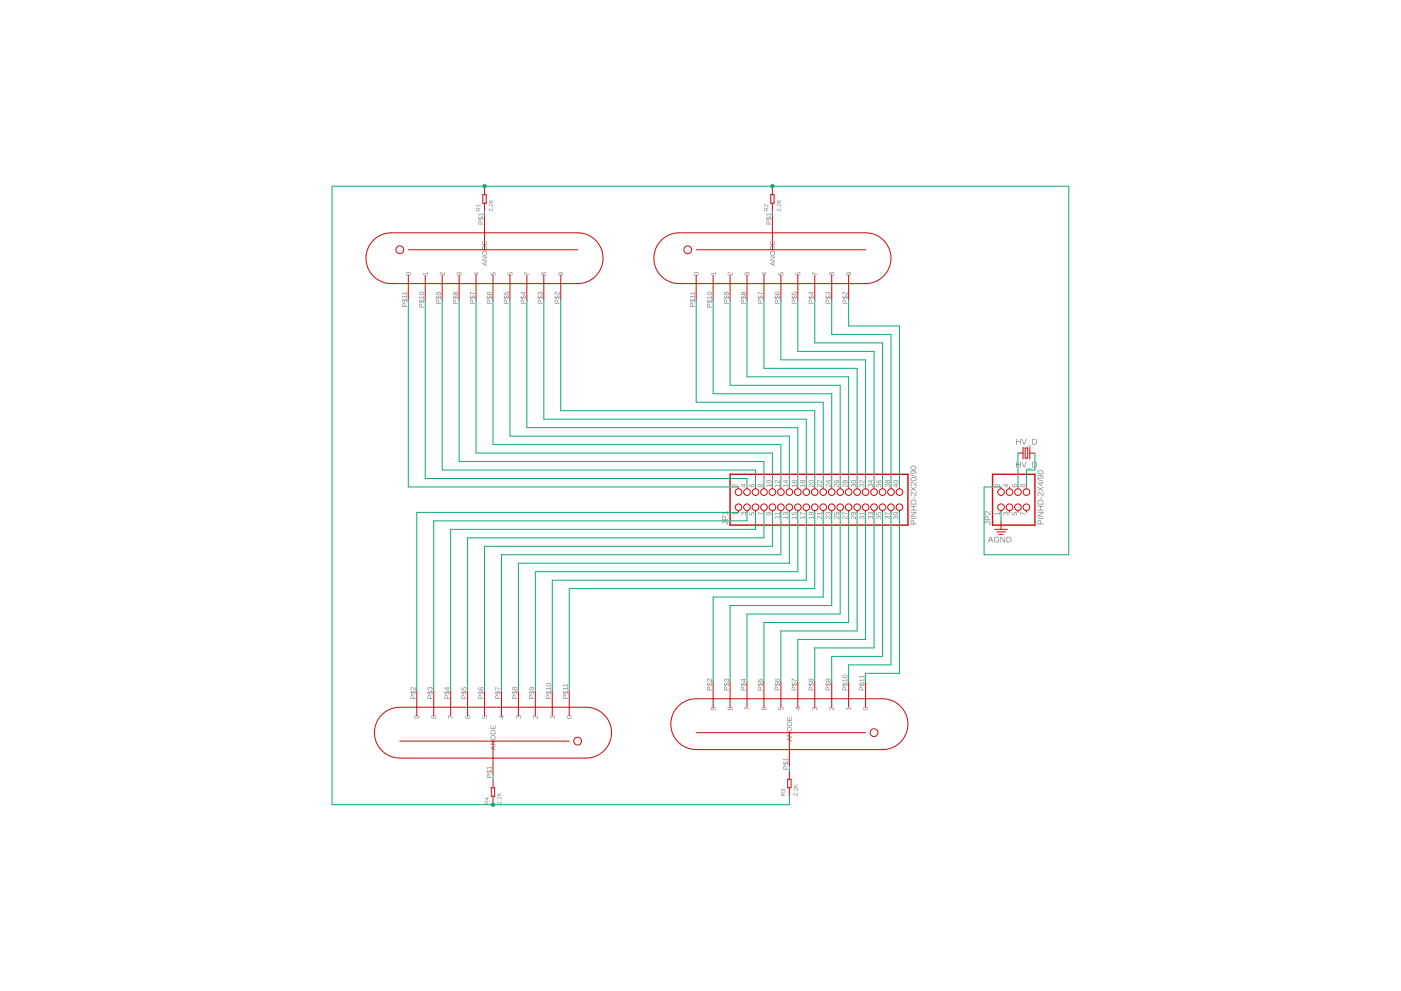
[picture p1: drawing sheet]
<svg xmlns="http://www.w3.org/2000/svg" width="420mm" height="297mm" viewBox="0 0 420 297" stroke-linecap="round" stroke-linejoin="round" font-family="sans-serif">
<g fill="#808080">
<path d="M126.8 82h1.3l.2-.4v.9l-.2-.4h-1.1l.2 .4h-.1z"/>
<path d="M132 81.7a1.04 1.04 0 0 1 1.2 .7v-.8h.2v1l-.9-.7a.28 .28 0 0 0-.5 .1 .28 .28 0 0 0 .3 .4v.2l-.4-.3z"/>
<path d="M137.1 81.7l.4-.1 .2 .3a.4 .4 0 0 1 .5-.3 .4 .4 0 0 1 .3 .5l-.3 .4-.1-.1a.3 .3 0 0 0 .2-.4 .3 .3 0 0 0-.5-.1l-.2 .3a.29 .29 0 0 0-.1-.4 .29 .29 0 0 0-.4 .2 .29 .29 0 0 0 .3 .4l-.1 .2-.3-.3z"/>
<path d="M147.1 81.7h.2v.6l.5 .1a.5 .5 0 0 1 .2-.8 .5 .5 0 0 1 .7 .3 .5 .5 0 0 1-.4 .7l.2-.5a.34 .34 0 0 0-.5-.3 .34 .34 0 0 0-.1 .6v.1h-.8z"/>
<path d="M157.3 81.6l1.5 .5v.2l-1.3-.5v.8h-.2z"/>
<path d="M213.2 82h1.3l.1-.4v.9l-.1-.4h-1.2l.3 .4h-.2z"/>
<path d="M218.3 81.7a1.04 1.04 0 0 1 1.3 .7v-.8h.1v1l-.8-.7a.28 .28 0 0 0-.5 .1 .28 .28 0 0 0 .2 .4v.2l-.4-.3z"/>
<path d="M223.4 81.7l.4-.1 .2 .3a.4 .4 0 0 1 .5-.3 .4 .4 0 0 1 .3 .5l-.2 .4-.2-.1a.3 .3 0 0 0 .3-.4 .3 .3 0 0 0-.5-.1l-.2 .3a.29 .29 0 0 0-.2-.4 .29 .29 0 0 0-.4 .2 .29 .29 0 0 0 .3 .4v.2l-.4-.3z"/>
<path d="M233.5 81.7h.1v.6l.5 .1a.5 .5 0 0 1 .2-.8 .5 .5 0 0 1 .7 .3 .5 .5 0 0 1-.4 .7l.2-.5a.34 .34 0 0 0-.5-.3 .34 .34 0 0 0 0 .6v.1h-.8z"/>
<path d="M243.6 81.6l1.5 .5v.2l-1.3-.5v.8h-.2z"/>
<path d="M164.9 214.8h1.3l.2-.4v.9l-.2-.3h-1.1l.2 .3h-.1z"/>
<path d="M159.9 214.6a1.04 1.04 0 0 1 1.2 .6v-.8h.2v1l-.9-.7a.28 .28 0 0 0-.4 .1 .28 .28 0 0 0 .2 .4v.2l-.4-.3z"/>
<path d="M154.8 214.6l.4-.1 .3 .3a.4 .4 0 0 1 .4-.4 .4 .4 0 0 1 .3 .5l-.2 .5-.2-.2a.3 .3 0 0 0 .3-.4 .3 .3 0 0 0-.5-.1l-.2 .4a.29 .29 0 0 0-.1-.4 .29 .29 0 0 0-.4 .2 .29 .29 0 0 0 .2 .3v.2l-.3-.3z"/>
<path d="M144.6 214.5h.2v.7h.4a.5 .5 0 0 1 .2-.7 .5 .5 0 0 1 .7 .3 .5 .5 0 0 1-.4 .6l.2-.5a.34 .34 0 0 0-.5-.3 .34 .34 0 0 0 0 .6v.2l-.8-.1z"/>
<path d="M134.4 214.4l1.5 .5v.2l-1.3-.5v.8h-.2z"/>
<path d="M253.8 212.2h1.3l.2-.3v.9l-.2-.4h-1.1l.2 .4h-.2z"/>
<path d="M248.8 212a1.04 1.04 0 0 1 1.2 .7v-.8h.2v1l-.9-.7a.28 .28 0 0 0-.4 0 .28 .28 0 0 0 .2 .5v.2l-.4-.3z"/>
<path d="M243.7 212l.4-.1 .3 .3a.4 .4 0 0 1 .4-.3 .4 .4 0 0 1 .3 .5l-.2 .4-.2-.1a.3 .3 0 0 0 .3-.4 .3 .3 0 0 0-.5-.1l-.2 .3a.29 .29 0 0 0-.2-.4 .29 .29 0 0 0-.3 .2 .29 .29 0 0 0 .2 .4v.2l-.4-.3z"/>
<path d="M233.5 212h.1v.6h.5a.5 .5 0 0 1 .2-.7 .5 .5 0 0 1 .7 .3 .5 .5 0 0 1-.4 .7l.2-.5a.34 .34 0 0 0-.5-.3 .34 .34 0 0 0 0 .6v.1h-.8z"/>
<path d="M223.3 211.9l1.5 .5v.2l-1.3-.5v.8h-.2z"/>
<path d="M219.7 153.8h1.3l.1-.3v.9l-.1-.4h-1.2l.3 .4h-.2z"/>
<path d="M219.7 145.2a1.04 1.04 0 0 1 1.3 .7v-.8h.1v1l-.8-.7a.28 .28 0 0 0-.5 0 .28 .28 0 0 0 .2 .5v.1l-.3-.2z"/>
<path d="M222.3 153.6l.4-.1 .2 .3a.4 .4 0 0 1 .5-.3 .4 .4 0 0 1 .3 .5l-.2 .4-.2-.1a.3 .3 0 0 0 .2-.4 .3 .3 0 0 0-.4-.1l-.3 .3a.29 .29 0 0 0-.1-.4 .29 .29 0 0 0-.4 .2 .29 .29 0 0 0 .3 .4v.2l-.4-.3z"/>
<path d="M224.7 153.5h.2v.7h.5a.5 .5 0 0 1 .2-.7 .5 .5 0 0 1 .7 .3 .5 .5 0 0 1-.4 .7l.2-.5a.34 .34 0 0 0-.5-.3 .34 .34 0 0 0-.1 .5v.2h-.8z"/>
<path d="M227.3 153.5l1.5 .5v.2l-1.4-.5v.8h-.1z"/>
<path d="M298.4 153.8h1.3l.2-.3v.9l-.2-.4h-1.1l.2 .4h-.2z"/>
<path d="M298.5 145.2a1.04 1.04 0 0 1 1.2 .7v-.8h.2v1l-.9-.7a.28 .28 0 0 0-.5 0 .29 .29 0 0 0 .3 .5l-.1 .1-.3-.2z"/>
<path d="M301 153.6l.4-.1 .2 .3a.4 .4 0 0 1 .5-.3 .4 .4 0 0 1 .3 .5l-.2 .4-.2-.1a.3 .3 0 0 0 .3-.4 .3 .3 0 0 0-.5-.1l-.2 .3a.29 .29 0 0 0-.2-.4 .29 .29 0 0 0-.4 .2 .29 .29 0 0 0 .3 .4v.2l-.4-.3z"/>
<path d="M303.5 153.5h.1v.7h.5a.5 .5 0 0 1 .2-.7 .5 .5 0 0 1 .7 .3 .5 .5 0 0 1-.4 .7l.2-.5a.34 .34 0 0 0-.5-.3 .34 .34 0 0 0 0 .5v.2h-.8z"/>
<path d="M306 153.5l1.5 .5v.2l-1.3-.5v.8h-.2z"/>
<path d="M273.2 156a.53 .53 0 0 1 .6-.1 .53 .53 0 0 1 .3 .5v.6h.7v.2h-1.7zM273.4 156.1l-.1 .9h.7l-.1-.7zM273.1 155.3h1.7v.2h-1.7zM273.1 153.4h1.7v.3l-1.4 .9h1.4v.2h-1.7v-.2l1.5-1h-1.5zM273.1 151.6h1.7v.3h-.8v.9h.8v.2h-1.7v-.2h.7v-.9h-.7zM273.3 150a.88 .88 0 0 1 1-.2 .88 .88 0 0 1 .5 .8v.6h-1.7zM273.5 150.1l-.2 .9h1.3a.74 .74 0 0 0-.2-.9 .74 .74 0 0 0-.9 0zM274.1 148.9h.2v.6h-.2zM273.2 147.7a1.21 1.21 0 0 1 1.4 .7v-.9h.2v1.2l-.9-.7a.34 .34 0 0 0-.6-.1 .34 .34 0 0 0 .2 .5v.3l-.4-.4zM273.1 145.8l.8 .6 .9-.6v.2l-.7 .6 .7 .5v.2l-.9-.6-.8 .6v-.3l.7-.4-.7-.5zM273.2 144.6a1.21 1.21 0 0 1 1.4 .8v-.9h.2v1.1l-.9-.7a.34 .34 0 0 0-.6-.1 .34 .34 0 0 0 .2 .6v.2l-.4-.4zM273.2 143.3a.82 .82 0 0 1 1.1-.3 .82 .82 0 0 1 .3 1.1 .85 .85 0 0 1-1 .2 .85 .85 0 0 1-.4-1zM273.3 143.5a.68 .68 0 0 0 .7 .5 .68 .68 0 0 0 .6-.5l-.6-.2zM273 142.3l1.8 .5v.2l-1.8-.5zM273.2 141.3a.84 .84 0 0 1 1.1-.3 .84 .84 0 0 1 .3 1l-.1 .1-.1-.2 .2-.5-.6-.2a.56 .56 0 0 1 0 .8 .56 .56 0 0 1-.8 0 .56 .56 0 0 1 0-.7zM273.3 141.6a.4 .4 0 0 0 .8 0 .4 .4 0 0 0-.8 0zM273.2 139.8a.82 .82 0 0 1 1.1-.3 .82 .82 0 0 1 .3 1.1 .85 .85 0 0 1-1 .2 .85 .85 0 0 1-.4-1zM273.3 140a.68 .68 0 0 0 .7 .6 .68 .68 0 0 0 .6-.6l-.6-.2z"/>
<path d="M311.3 156a.53 .53 0 0 1 .6-.1 .53 .53 0 0 1 .3 .5v.6h.7v.2h-1.7zM311.5 156.1l-.1 .9h.7l-.1-.7zM311.2 155.3h1.7v.2h-1.7zM311.2 153.4h1.7v.3l-1.5 .9h1.5v.2h-1.7v-.2l1.5-1h-1.5zM311.2 151.6h1.7v.3h-.8v.9h.8v.2h-1.7v-.2h.7v-.9h-.7zM311.4 150a.88 .88 0 0 1 1-.2 .88 .88 0 0 1 .5 .8v.6h-1.7zM311.5 150.1l-.1 .9h1.3a.74 .74 0 0 0-.2-.9 .74 .74 0 0 0-1 0zM312.1 148.9h.2v.6h-.2zM311.3 147.7a1.21 1.21 0 0 1 1.4 .7v-.9h.2v1.2l-.9-.7a.34 .34 0 0 0-.6-.1 .34 .34 0 0 0 .2 .5v.3l-.4-.4zM311.2 145.8l.8 .6 .9-.6v.2l-.7 .6 .7 .5v.2l-.9-.6-.8 .6v-.3l.7-.4-.7-.5zM311.2 144.7h1.1l.2-.3v.3h.4v.2h-.4v.8h-.2l-1.1-.8zM311.4 144.9l.9 .6v-.6zM311.1 143.6l1.8 .5v.2l-1.8-.5zM311.3 142.6a.84 .84 0 0 1 1.1-.3 .84 .84 0 0 1 .3 1.1l-.1 .1-.1-.2 .2-.5-.6-.2a.56 .56 0 0 1 0 .8 .56 .56 0 0 1-.8 0 .56 .56 0 0 1 0-.8zM311.4 143a.4 .4 0 0 0 .8 0 .4 .4 0 0 0-.8 0zM311.3 141.2a.82 .82 0 0 1 1.1-.3 .82 .82 0 0 1 .3 1.1 .85 .85 0 0 1-1 .2 .85 .85 0 0 1-.4-1zM311.4 141.4a.68 .68 0 0 0 .6 .5 .68 .68 0 0 0 .7-.5l-.7-.2z"/>
<path d="M296.9 160.9h.3l.7 1.7h-.2l-.2-.5h-.8l-.2 .5h-.3zM297.1 161.1l-.4 .8h.7zM298.2 161.1a.9 .9 0 0 1 1.4 .2h-.2a.67 .67 0 0 0-1 0 .67 .67 0 0 0 .1 1 .67 .67 0 0 0 .9-.1v-.3h-.5v-.2h.8v.6a.94 .94 0 0 1-1.4 .1 .94 .94 0 0 1-.1-1.3zM300 160.9h.3l.9 1.4v-1.4h.2v1.7h-.2l-1-1.5 .1 1.5h-.3zM301.8 160.9h.6a.86 .86 0 0 1 .9 .8 .86 .86 0 0 1-.8 .9h-.7zM302.1 161.1v1.3a.73 .73 0 0 0 1-.7 .73 .73 0 0 0-1-.6z"/>
<path d="M304.7 138.4h.2v.7h1v-.7h.2v1.7h-.2v-.8h-1v.8h-.2zM306.3 138.4h.3l.5 1.5 .6-1.5h.3l-.7 1.7h-.3zM307.9 140.5h1.5v.1h-1.5zM309.6 138.4h.5a.86 .86 0 0 1 1 .8 .86 .86 0 0 1-.9 .9h-.6zM309.8 138.6v1.3a.73 .73 0 0 0 1-.6 .73 .73 0 0 0-1-.7z"/>
<path d="M146.7 62.6h.4l.6 .6 .1-.7v.8l-.9-.6-.2 .1 .2 .4-.1 .1zM147.7 62.1l.1 .2zM146.7 61.2l.4-.1 .6 .6 .1-.7v.9l-.9-.7-.2 .2 .2 .3-.1 .1zM146.6 59.9l.6 .5 .6-.6-.5 .7 .5 .3h-1.2v-.2h.6z"/>
<path d="M233 62.6h.4l.7 .6 .1-.7v.8l-.9-.6-.2 .1 .2 .4-.2 .1zM234 62.1l.2 .2zM233 61.2l.4-.1 .7 .6 .1-.7v.9l-.9-.7-.2 .2 .2 .3-.2 .1zM233 59.9l.5 .5 .7-.6-.6 .7 .6 .3h-1.2v-.2h.6z"/>
<path d="M238.1 237.9l.4-.1 .6 .6 .2-.6v.8l-.9-.7-.2 .2 .2 .3-.2 .1zM239.1 237.3l.2 .2zM238.1 236.4l.4-.1 .6 .6 .2-.6v.8l-.9-.7-.2 .2 .2 .3-.2 .1zM238 235.1l.6 .5 .7-.6-.6 .7 .6 .3h-1.3v-.1h.7z"/>
<path d="M149.2 240.4l.4-.1 .7 .6 .1-.6v.8l-.9-.6-.2 .1 .2 .3-.2 .2zM150.2 239.9l.2 .1zM149.2 238.9h.4l.7 .5 .1-.6v.8l-.9-.6-.2 .1 .2 .4-.2 .1zM149.2 237.6l.5 .5 .7-.5-.6 .6 .6 .4h-1.2v-.2h.6z"/>
<path d="M121.8 81.8a.7 .7 0 0 1 .9-.3 .7 .7 0 0 1 .3 1 .73 .73 0 0 1-.8 .1 .73 .73 0 0 1-.4-.8zM121.9 81.9a.58 .58 0 0 0 .6 .5 .58 .58 0 0 0 .5-.5l-.5-.1z"/>
<path d="M120.7 91h.7l.1 .8h.6v.2h-1.5zM120.9 91.1l-.1 .7h.6l-.1-.6zM120.7 89.8l.3-.2-.2 .5h.5l.1-.4a.4 .4 0 0 1 .5 0 .4 .4 0 0 1 .2 .4l.1 .1-.3 .4-.2 .1v-.1l.2-.4h-.5l-.2 .4a.47 .47 0 0 1-.6-.2 .47 .47 0 0 1 .1-.6zM121.5 89.8l-.1 .3h.5l-.1-.3zM120.8 90.2l.2 .3 .2-.3zM120.6 88.8h1.3l.2-.3v.9l-.2-.4h-1.1l.2 .4h-.1zM120.6 87.8h1.3l.2-.4v1l-.2-.4h-1.1l.2 .3h-.1z"/>
<path d="M125.8 91.2h.7l.1 .8h.6v.2h-1.5zM126 91.3l-.1 .7h.5v-.6zM125.8 89.9l.3-.1-.2 .5h.4l.2-.4a.4 .4 0 0 1 .5-.1 .4 .4 0 0 1 .2 .5l.1 .1-.3 .4-.2 .1-.1-.2 .3-.3h-.5l-.2 .3a.47 .47 0 0 1-.6-.1 .47 .47 0 0 1 .1-.7zM126.6 90l-.1 .3h.5l-.1-.3zM125.9 90.4l.2 .3 .2-.3zM125.7 89h1.3l.2-.4v1l-.2-.4h-1.1l.2 .3h-.2zM125.8 87.7a.7 .7 0 0 1 .9-.3 .7 .7 0 0 1 .3 .9 .73 .73 0 0 1-.9 .2 .73 .73 0 0 1-.3-.8zM125.9 87.8a.58 .58 0 0 0 .5 .5 .58 .58 0 0 0 .6-.5l-.6-.2z"/>
<path d="M130.9 90h.7l.1 .8h.6v.2h-1.5zM131.1 90.1l-.2 .7h.6v-.6zM130.9 88.8l.2-.2-.1 .5h.4l.2-.4a.4 .4 0 0 1 .4-.1 .4 .4 0 0 1 .2 .5l.2 .1-.3 .4-.2 .1-.1-.2 .3-.3h-.5l-.2 .4a.47 .47 0 0 1-.6-.2 .47 .47 0 0 1 .1-.6zM131.7 88.8l-.1 .3h.5l-.2-.3zM131 89.2l.2 .3 .2-.3zM130.8 87.7a.72 .72 0 0 1 1-.3 .72 .72 0 0 1 .3 1h-.1a.45 .45 0 0 0 .1-.6 .45 .45 0 0 0-.6-.2 .49 .49 0 0 1 .1 .7 .49 .49 0 0 1-.7 .1 .49 .49 0 0 1-.1-.7zM130.9 88a.35 .35 0 0 0 .7 0 .35 .35 0 0 0-.7 0z"/>
<path d="M136 90h.6l.2 .8h.5v.2h-1.4zM136.1 90.1l-.1 .7h.6v-.6zM136 88.8l.2-.2-.2 .5h.5l.2-.4a.4 .4 0 0 1 .4-.1 .4 .4 0 0 1 .2 .5l.2 .1-.4 .4-.2 .1v-.2l.3-.3h-.6l-.1 .4a.47 .47 0 0 1-.6-.2 .47 .47 0 0 1 .1-.6zM136.8 88.8l-.1 .3h.5l-.2-.3zM136 89.2l.2 .3 .3-.3zM135.9 87.6l.4-.1 .3 .2a.42 .42 0 0 1 .6-.1 .42 .42 0 0 1 0 .7 .42 .42 0 0 1-.6-.1 .43 .43 0 0 1-.7 .1 .43 .43 0 0 1 0-.7zM135.9 88a.3 .3 0 0 0 .6 0 .3 .3 0 0 0-.6 0zM136.6 88a.31 .31 0 0 0 .6 0 .31 .31 0 0 0-.6 0z"/>
<path d="M142.1 81.8h.9l.2-.2 .3 .3h-.3l-.2 .7zM142.3 81.9l.7 .6v-.6z"/>
<path d="M141.1 90h.6l.1 .8h.6v.2h-1.5zM141.2 90.1l-.1 .7h.6l-.1-.6zM141.1 88.8l.2-.2-.2 .5h.5l.1-.4a.4 .4 0 0 1 .5-.1 .4 .4 0 0 1 .2 .5l.2 .1-.4 .4-.2 .1v-.2l.2-.3h-.5l-.2 .4a.47 .47 0 0 1-.6-.2 .47 .47 0 0 1 .2-.6zM141.8 88.8l-.1 .3h.5l-.1-.3zM141.1 89.2l.2 .3 .3-.3zM140.9 87.5l1.5 .5v.2l-1.3-.6v.8h-.2z"/>
<path d="M146.1 90h.7l.1 .8h.6v.2h-1.5zM146.3 90.1l-.1 .7h.6l-.1-.6zM146.1 88.8l.3-.2-.2 .5h.5l.1-.4a.4 .4 0 0 1 .5-.1 .4 .4 0 0 1 .2 .5l.1 .1-.3 .4-.2 .1v-.2l.2-.3h-.5l-.2 .4a.47 .47 0 0 1-.6-.2 .47 .47 0 0 1 .1-.6zM146.9 88.8l-.1 .3h.5l-.1-.3zM146.2 89.2l.2 .3 .2-.3zM146.1 87.6l.2-.1a.44 .44 0 0 0-.1 .6 .44 .44 0 0 0 .5 .2 .5 .5 0 0 1 .2-.8 .5 .5 0 0 1 .7 .4 .5 .5 0 0 1-.6 .5 .63 .63 0 0 1-.8-.1 .63 .63 0 0 1-.1-.7zM146.7 88a.31 .31 0 0 0 .6 0 .31 .31 0 0 0-.6 0z"/>
<path d="M152.3 81.7l.2-.1a.44 .44 0 0 0-.1 .6 .44 .44 0 0 0 .5 .2 .5 .5 0 0 1 .2-.8 .5 .5 0 0 1 .7 .4 .5 .5 0 0 1-.6 .6 .63 .63 0 0 1-.8-.1 .63 .63 0 0 1-.1-.8zM152.9 82.1a.31 .31 0 0 0 .6 0 .31 .31 0 0 0-.6 0z"/>
<path d="M151.2 90h.7l.1 .8h.6v.2h-1.5zM151.4 90.1l-.1 .7h.5v-.6zM151.2 88.8l.3-.2-.2 .5h.4l.2-.4a.4 .4 0 0 1 .5-.1 .4 .4 0 0 1 .1 .5l.2 .1-.3 .4-.2 .1-.1-.2 .3-.3h-.5l-.2 .4a.47 .47 0 0 1-.6-.2 .47 .47 0 0 1 .1-.6zM152 88.8l-.1 .3h.5l-.1-.3zM151.3 89.2l.2 .3 .2-.3zM151.1 87.5h.2v.7h.4a.5 .5 0 0 1 .2-.7 .5 .5 0 0 1 .7 .3 .5 .5 0 0 1-.4 .7l.2-.5a.34 .34 0 0 0-.4-.3 .34 .34 0 0 0-.1 .5v.2h-.8z"/>
<path d="M156.3 90h.6l.2 .8h.5v.2h-1.4zM156.5 90.1l-.2 .7h.6v-.6zM156.3 88.8l.2-.2-.2 .5h.5l.2-.4a.4 .4 0 0 1 .4-.1 .4 .4 0 0 1 .2 .5l.2 .1-.3 .4-.2 .1-.1-.2 .3-.3h-.5l-.2 .4a.47 .47 0 0 1-.6-.2 .47 .47 0 0 1 .1-.6zM157.1 88.8l-.1 .3h.5l-.2-.3zM156.3 89.2l.3 .3 .2-.3zM156.2 87.6h1l.1-.2 .3 .4h-.3l-.1 .7zM156.4 87.8l.8 .5v-.5z"/>
<path d="M162.5 81.7l.3-.1 .3 .3a.42 .42 0 0 1 .6-.1 .42 .42 0 0 1 0 .6 .42 .42 0 0 1-.6-.1 .43 .43 0 0 1-.7 .1 .43 .43 0 0 1 .1-.7zM162.5 82.1a.27 .27 0 0 0 .5 0 .27 .27 0 0 0-.5 0zM163.1 82.1a.31 .31 0 0 0 .6 0 .31 .31 0 0 0-.6 0z"/>
<path d="M161.4 90h.6l.2 .8h.5v.2h-1.4zM161.5 90.1l-.1 .7h.6v-.6zM161.4 88.8l.2-.2-.2 .5h.5l.2-.4a.4 .4 0 0 1 .4-.1 .4 .4 0 0 1 .2 .5l.2 .1-.4 .4-.2 .1v-.2l.2-.3h-.5l-.1 .4a.47 .47 0 0 1-.6-.2 .47 .47 0 0 1 .1-.6zM162.2 88.8l-.1 .3h.5l-.2-.3zM161.4 89.2l.2 .3 .3-.3zM161.3 87.6l.4-.1 .3 .3a.4 .4 0 0 1 .4-.4 .4 .4 0 0 1 .3 .6l-.2 .4-.2-.1a.3 .3 0 0 0 .3-.4 .3 .3 0 0 0-.5-.2l-.2 .4a.29 .29 0 0 0-.1-.4 .29 .29 0 0 0-.4 .2 .29 .29 0 0 0 .2 .4v.1l-.3-.3z"/>
<path d="M167.5 81.8a.72 .72 0 0 1 1-.2 .72 .72 0 0 1 .3 .9h-.2a.45 .45 0 0 0 .2-.5 .45 .45 0 0 0-.6-.2 .49 .49 0 0 1 0 .7 .49 .49 0 0 1-.6 0 .49 .49 0 0 1-.1-.7zM167.6 82.1a.35 .35 0 0 0 .7 0 .35 .35 0 0 0-.7 0z"/>
<path d="M166.4 90h.7l.1 .8h.6v.2h-1.5zM166.6 90.1l-.1 .7h.6l-.1-.6zM166.4 88.8l.3-.2-.2 .5h.5l.1-.4a.4 .4 0 0 1 .5-.1 .4 .4 0 0 1 .2 .5l.2 .1-.4 .4-.2 .1v-.2l.2-.3h-.5l-.2 .4a.47 .47 0 0 1-.6-.2 .47 .47 0 0 1 .1-.6zM167.2 88.8l-.1 .3h.5l-.1-.3zM166.5 89.2l.2 .3 .2-.3zM166.4 87.6a1.04 1.04 0 0 1 1.2 .6v-.7h.2v.9l-.8-.6a.28 .28 0 0 0-.5 0 .28 .28 0 0 0 .2 .4v.2l-.4-.3z"/>
<path d="M144.6 78.9l1.5-.6v.2l-.5 .2v.6l.5 .2v.2l-1.5-.6zM144.7 79l.8 .3v-.6zM144.6 76.9h1.5v.3l-1.3 .7h1.3v.2h-1.5v-.2l1.3-.8h-1.3zM144.6 75.9a.76 .76 0 0 1 1.5 0 .76 .76 0 0 1-1.5 0zM144.8 76a.57 .57 0 0 0 1.1 0 .57 .57 0 0 0-1.1 0zM144.8 73.8a.76 .76 0 0 1 .8-.1 .76 .76 0 0 1 .5 .7v.5h-1.5zM144.9 74l-.1 .7h1.1a.63 .63 0 0 0-.2-.8 .63 .63 0 0 0-.8 .1zM144.6 72.2h.2v1h.4v-.9h.2v.9h.5v-1h.2v1.2h-1.5z"/>
<path d="M143.6 66.3h.7l.1 .8h.5v.2h-1.4zM143.8 66.4l-.2 .7h.6v-.6zM143.6 65l.2-.1-.1 .4h.4l.2-.3a.4 .4 0 0 1 .4-.1 .4 .4 0 0 1 .2 .4l.2 .2-.3 .4-.2 .1-.1-.2 .3-.3h-.5l-.2 .3a.47 .47 0 0 1-.6-.1 .47 .47 0 0 1 .1-.7zM144.4 65.1l-.1 .2h.5l-.2-.2zM143.7 65.5l.2 .2 .2-.2zM143.5 64.1h1.3l.1-.4v1l-.1-.4h-1.1l.2 .3h-.2z"/>
<path d="M208.1 81.8a.7 .7 0 0 1 1-.3 .7 .7 0 0 1 .3 1 .73 .73 0 0 1-.9 .1 .73 .73 0 0 1-.4-.8zM208.2 81.9a.58 .58 0 0 0 .6 .5 .58 .58 0 0 0 .6-.5l-.6-.1z"/>
<path d="M207.1 91h.6l.2 .8h.5v.2h-1.4zM207.3 91.1l-.2 .7h.6v-.6zM207.1 89.8l.2-.2-.2 .5h.5l.2-.4a.4 .4 0 0 1 .4 0 .4 .4 0 0 1 .2 .4l.2 .1-.4 .4-.2 .1v-.1l.3-.4h-.6l-.1 .4a.47 .47 0 0 1-.6-.2 .47 .47 0 0 1 .1-.6zM207.9 89.8l-.1 .3h.5l-.2-.3zM207.1 90.2l.2 .3 .3-.3zM207 88.8h1.3l.1-.3v.9l-.1-.4h-1.2l.3 .4h-.2zM207 87.8h1.3l.1-.4v1l-.1-.4h-1.2l.3 .3h-.2z"/>
<path d="M212.2 91.2h.6l.1 .8h.6v.2h-1.5zM212.3 91.3l-.1 .7h.6v-.6zM212.2 89.9l.2-.1-.2 .5h.5l.1-.4a.4 .4 0 0 1 .5-.1 .4 .4 0 0 1 .2 .5l.2 .1-.4 .4-.2 .1v-.2l.2-.3h-.5l-.1 .3a.47 .47 0 0 1-.7-.1 .47 .47 0 0 1 .2-.7zM213 90l-.1 .3h.4l-.1-.3zM212.2 90.4l.2 .3 .3-.3zM212 89h1.4l.1-.4v1l-.1-.4h-1.2l.3 .3h-.2zM212.1 87.7a.7 .7 0 0 1 1-.3 .7 .7 0 0 1 .2 .9 .73 .73 0 0 1-.8 .2 .73 .73 0 0 1-.4-.8zM212.2 87.8a.58 .58 0 0 0 .6 .5 .58 .58 0 0 0 .5-.5l-.5-.2z"/>
<path d="M217.2 90h.7l.1 .8h.6v.2h-1.5zM217.4 90.1l-.1 .7h.6l-.1-.6zM217.2 88.8l.3-.2-.2 .5h.5l.1-.4a.4 .4 0 0 1 .5-.1 .4 .4 0 0 1 .2 .5l.1 .1-.3 .4-.2 .1v-.2l.2-.3h-.5l-.2 .4a.47 .47 0 0 1-.6-.2 .47 .47 0 0 1 .1-.6zM218 88.8l-.1 .3h.5l-.1-.3zM217.3 89.2l.2 .3 .2-.3zM217.2 87.7a.72 .72 0 0 1 .9-.3 .72 .72 0 0 1 .3 1h-.1a.45 .45 0 0 0 .1-.6 .45 .45 0 0 0-.5-.2 .49 .49 0 0 1 0 .7 .49 .49 0 0 1-.7 .1 .49 .49 0 0 1 0-.7zM217.3 88a.33 .33 0 0 0 .6 0 .33 .33 0 0 0-.6 0z"/>
<path d="M222.3 90h.7l.1 .8h.6v.2h-1.5zM222.5 90.1l-.1 .7h.5v-.6zM222.3 88.8l.3-.2-.2 .5h.4l.2-.4a.4 .4 0 0 1 .5-.1 .4 .4 0 0 1 .2 .5l.1 .1-.3 .4-.2 .1-.1-.2 .3-.3h-.5l-.2 .4a.47 .47 0 0 1-.6-.2 .47 .47 0 0 1 .1-.6zM223.1 88.8l-.1 .3h.5l-.1-.3zM222.4 89.2l.2 .3 .2-.3zM222.3 87.6l.4-.1 .2 .2a.42 .42 0 0 1 .6-.1 .42 .42 0 0 1 0 .7 .42 .42 0 0 1-.6-.1 .43 .43 0 0 1-.7 .1 .43 .43 0 0 1 .1-.7zM222.3 88a.27 .27 0 0 0 .5 0 .27 .27 0 0 0-.5 0zM223 88a.31 .31 0 0 0 .6 0 .31 .31 0 0 0-.6 0z"/>
<path d="M228.4 81.8h1l.1-.2 .4 .3h-.4l-.1 .7zM228.6 81.9l.8 .6v-.6z"/>
<path d="M227.4 90h.7l.1 .8h.6v.2h-1.5zM227.6 90.1l-.2 .7h.6v-.6zM227.4 88.8l.2-.2-.1 .5h.4l.2-.4a.4 .4 0 0 1 .4-.1 .4 .4 0 0 1 .2 .5l.2 .1-.3 .4-.2 .1-.1-.2 .3-.3h-.5l-.2 .4a.47 .47 0 0 1-.6-.2 .47 .47 0 0 1 .1-.6zM228.2 88.8l-.1 .3h.5l-.2-.3zM227.5 89.2l.2 .3 .2-.3zM227.3 87.5l1.5 .5v.2l-1.4-.6v.8h-.1z"/>
<path d="M232.5 90h.6l.2 .8h.5v.2h-1.4zM232.6 90.1l-.1 .7h.6v-.6zM232.5 88.8l.2-.2-.2 .5h.5l.2-.4a.4 .4 0 0 1 .4-.1 .4 .4 0 0 1 .2 .5l.2 .1-.4 .4-.2 .1v-.2l.3-.3h-.6l-.1 .4a.47 .47 0 0 1-.6-.2 .47 .47 0 0 1 .1-.6zM233.3 88.8l-.1 .3h.5l-.2-.3zM232.5 89.2l.2 .3 .3-.3zM232.5 87.6l.1-.1a.44 .44 0 0 0-.1 .6 .44 .44 0 0 0 .6 .2 .5 .5 0 0 1 .2-.8 .5 .5 0 0 1 .7 .4 .5 .5 0 0 1-.7 .5 .63 .63 0 0 1-.7-.1 .63 .63 0 0 1-.1-.7zM233 88a.35 .35 0 0 0 .7 0 .35 .35 0 0 0-.7 0z"/>
<path d="M238.7 81.7l.1-.1a.44 .44 0 0 0-.1 .6 .44 .44 0 0 0 .6 .2 .5 .5 0 0 1 .2-.8 .5 .5 0 0 1 .7 .4 .5 .5 0 0 1-.7 .6 .63 .63 0 0 1-.7-.1 .63 .63 0 0 1-.1-.8zM239.2 82.1a.35 .35 0 0 0 .7 0 .35 .35 0 0 0-.7 0z"/>
<path d="M237.6 90h.6l.1 .8h.6v.2h-1.5zM237.7 90.1l-.1 .7h.6l-.1-.6zM237.6 88.8l.2-.2-.2 .5h.5l.1-.4a.4 .4 0 0 1 .5-.1 .4 .4 0 0 1 .2 .5l.2 .1-.4 .4-.2 .1v-.2l.2-.3h-.5l-.2 .4a.47 .47 0 0 1-.6-.2 .47 .47 0 0 1 .2-.6zM238.3 88.8l-.1 .3h.5l-.1-.3zM237.6 89.2l.2 .3 .2-.3zM237.4 87.5h.2v.7h.5a.5 .5 0 0 1 .2-.7 .5 .5 0 0 1 .7 .3 .5 .5 0 0 1-.4 .7l.2-.5a.34 .34 0 0 0-.5-.3 .34 .34 0 0 0-.1 .5v.2h-.8z"/>
<path d="M242.6 90h.7l.1 .8h.6v.2h-1.5zM242.8 90.1l-.1 .7h.6l-.1-.6zM242.6 88.8l.3-.2-.2 .5h.5l.1-.4a.4 .4 0 0 1 .5-.1 .4 .4 0 0 1 .2 .5l.1 .1-.3 .4-.2 .1v-.2l.2-.3h-.5l-.2 .4a.47 .47 0 0 1-.6-.2 .47 .47 0 0 1 .1-.6zM243.4 88.8l-.1 .3h.5l-.1-.3zM242.7 89.2l.2 .3 .2-.3zM242.5 87.6h1l.2-.2 .3 .4h-.3l-.2 .7zM242.7 87.8l.8 .5v-.5z"/>
<path d="M248.8 81.7l.4-.1 .2 .3a.42 .42 0 0 1 .7-.1 .42 .42 0 0 1 0 .6 .42 .42 0 0 1-.7-.1 .43 .43 0 0 1-.7 .1 .43 .43 0 0 1 .1-.7zM248.8 82.1a.27 .27 0 0 0 .5 0 .27 .27 0 0 0-.5 0zM249.5 82.1a.31 .31 0 0 0 .6 0 .31 .31 0 0 0-.6 0z"/>
<path d="M247.7 90h.7l.1 .8h.6v.2h-1.5zM247.9 90.1l-.1 .7h.5v-.6zM247.7 88.8l.3-.2-.2 .5h.4l.2-.4a.4 .4 0 0 1 .5-.1 .4 .4 0 0 1 .1 .5l.2 .1-.3 .4-.2 .1-.1-.2 .3-.3h-.5l-.2 .4a.47 .47 0 0 1-.6-.2 .47 .47 0 0 1 .1-.6zM248.5 88.8l-.1 .3h.5l-.1-.3zM247.8 89.2l.2 .3 .2-.3zM247.7 87.6l.4-.1 .2 .3a.4 .4 0 0 1 .5-.4 .4 .4 0 0 1 .3 .6l-.2 .4-.2-.1a.3 .3 0 0 0 .2-.4 .3 .3 0 0 0-.4-.2l-.3 .4a.29 .29 0 0 0-.1-.4 .29 .29 0 0 0-.4 .2 .29 .29 0 0 0 .3 .4v.1l-.4-.3z"/>
<path d="M253.9 81.8a.72 .72 0 0 1 .9-.2 .72 .72 0 0 1 .3 .9h-.1a.45 .45 0 0 0 .1-.5 .45 .45 0 0 0-.5-.2 .49 .49 0 0 1 0 .7 .49 .49 0 0 1-.7 0 .49 .49 0 0 1 0-.7zM254 82.1a.33 .33 0 0 0 .6 0 .33 .33 0 0 0-.6 0z"/>
<path d="M252.8 90h.6l.2 .8h.5v.2h-1.4zM253 90.1l-.2 .7h.6v-.6zM252.8 88.8l.2-.2-.2 .5h.5l.2-.4a.4 .4 0 0 1 .4-.1 .4 .4 0 0 1 .2 .5l.2 .1-.3 .4-.2 .1-.1-.2 .3-.3h-.5l-.2 .4a.47 .47 0 0 1-.6-.2 .47 .47 0 0 1 .1-.6zM253.6 88.8l-.1 .3h.5l-.2-.3zM252.8 89.2l.3 .3 .2-.3zM252.8 87.6a1.04 1.04 0 0 1 1.2 .6v-.7h.1v.9l-.8-.6a.28 .28 0 0 0-.5 0 .28 .28 0 0 0 .3 .4l-.1 .2-.3-.3z"/>
<path d="M230.9 78.9l1.5-.6v.2l-.4 .2v.6l.4 .2v.2l-1.5-.6zM231.1 79l.7 .3v-.6zM230.9 76.9h1.5v.3l-1.2 .7h1.2v.2h-1.5v-.2l1.3-.8h-1.3zM230.9 75.9a.76 .76 0 0 1 1.5 0 .76 .76 0 0 1-1.5 0zM231.1 76a.57 .57 0 0 0 1.1 0 .57 .57 0 0 0-1.1 0zM231.1 73.8a.76 .76 0 0 1 .8-.1 .76 .76 0 0 1 .5 .7v.5h-1.5zM231.2 74l-.1 .7h1.1a.63 .63 0 0 0-.2-.8 .63 .63 0 0 0-.8 .1zM230.9 72.2h.2v1h.5v-.9h.1v.9h.5v-1h.2v1.2h-1.5z"/>
<path d="M229.9 66.3h.7l.1 .8h.6v.2h-1.5zM230.1 66.4l-.1 .7h.6l-.1-.6zM229.9 65l.3-.1-.2 .4h.5l.1-.3a.4 .4 0 0 1 .5-.1 .4 .4 0 0 1 .2 .4l.1 .2-.3 .4-.2 .1v-.2l.2-.3h-.5l-.2 .3a.47 .47 0 0 1-.6-.1 .47 .47 0 0 1 .1-.7zM230.7 65.1l-.1 .2h.5l-.1-.2zM230 65.5l.2 .2 .2-.2zM229.8 64.1h1.3l.2-.4v1l-.2-.4h-1.1l.2 .3h-.1z"/>
<path d="M170.1 214.6a.7 .7 0 0 1 .9-.2 .7 .7 0 0 1 .3 .9 .73 .73 0 0 1-.9 .1 .73 .73 0 0 1-.3-.8zM170.2 214.8a.58 .58 0 0 0 .5 .4 .58 .58 0 0 0 .6-.4l-.6-.2z"/>
<path d="M169 208.5h.6l.2 .8h.5v.2h-1.4zM169.2 208.6l-.2 .7h.6v-.6zM169 207.3l.2-.2-.2 .5h.5l.2-.4a.4 .4 0 0 1 .4-.1 .4 .4 0 0 1 .2 .5l.2 .1-.4 .4-.2 .1v-.2l.3-.3h-.5l-.2 .4a.47 .47 0 0 1-.6-.2 .47 .47 0 0 1 .1-.6zM169.8 207.3l-.1 .3h.5l-.2-.3zM169 207.7l.2 .3 .3-.3zM168.9 206.3h1.3l.1-.3v.9l-.1-.4h-1.1l.2 .3h-.2zM168.9 205.3h1.3l.1-.4v.9l-.1-.3h-1.1l.2 .3h-.2z"/>
<path d="M163.9 208.5h.7l.1 .8h.6v.2h-1.5zM164.1 208.6l-.1 .7h.5v-.6zM163.9 207.3l.3-.2-.2 .5h.4l.2-.4a.4 .4 0 0 1 .5-.1 .4 .4 0 0 1 .1 .5l.2 .1-.3 .4-.2 .1-.1-.2 .3-.3h-.5l-.2 .4a.47 .47 0 0 1-.6-.2 .47 .47 0 0 1 .1-.6zM164.7 207.3l-.1 .3h.5l-.2-.3zM164 207.7l.2 .3 .2-.3zM163.8 206.3h1.3l.2-.3v.9l-.2-.4h-1.1l.2 .3h-.2zM163.9 205a.7 .7 0 0 1 .9-.3 .7 .7 0 0 1 .3 .9 .73 .73 0 0 1-.9 .2 .73 .73 0 0 1-.3-.8zM164 205.1a.58 .58 0 0 0 .5 .5 .58 .58 0 0 0 .6-.5l-.6-.2z"/>
<path d="M158.8 208.5h.7l.1 .8h.6v.2h-1.5zM159 208.6l-.1 .7h.6l-.1-.6zM158.8 207.3l.3-.2-.2 .5h.5l.1-.4a.4 .4 0 0 1 .5-.1 .4 .4 0 0 1 .2 .5l.1 .1-.3 .4-.2 .1v-.2l.2-.3h-.5l-.2 .4a.47 .47 0 0 1-.6-.2 .47 .47 0 0 1 .1-.6zM159.6 207.3l-.1 .3h.5l-.1-.3zM158.9 207.7l.2 .3 .2-.3zM158.8 206.2a.72 .72 0 0 1 .9-.3 .72 .72 0 0 1 .3 .9l-.1 .1a.45 .45 0 0 0 .1-.6 .45 .45 0 0 0-.5-.2 .49 .49 0 0 1 0 .7 .49 .49 0 0 1-.7 .1 .49 .49 0 0 1 0-.7zM158.9 206.5a.33 .33 0 0 0 .6 0 .33 .33 0 0 0-.6 0z"/>
<path d="M153.8 208.5h.6l.1 .8h.6v.2h-1.5zM153.9 208.6l-.1 .7h.6l-.1-.6zM153.7 207.3l.3-.2-.2 .5h.5l.1-.4a.4 .4 0 0 1 .5-.1 .4 .4 0 0 1 .2 .5l.2 .1-.4 .4-.2 .1v-.2l.2-.3h-.5l-.2 .4a.47 .47 0 0 1-.6-.2 .47 .47 0 0 1 .1-.6zM154.5 207.3l-.1 .3h.5l-.1-.3zM153.8 207.7l.2 .3 .2-.3zM153.7 206.1l.4-.1 .2 .2a.42 .42 0 0 1 .7-.1 .42 .42 0 0 1 0 .7 .42 .42 0 0 1-.7-.2 .43 .43 0 0 1-.6 .2 .43 .43 0 0 1 0-.7zM153.7 206.4a.3 .3 0 0 0 .6 0 .3 .3 0 0 0-.6 0zM154.4 206.4a.31 .31 0 0 0 .6 0 .31 .31 0 0 0-.6 0z"/>
<path d="M149.7 214.6h1l.1-.2 .3 .4h-.3l-.1 .7zM149.9 214.8l.8 .5v-.5z"/>
<path d="M148.7 208.5h.6l.2 .8h.5v.2h-1.4zM148.8 208.6l-.1 .7h.6v-.6zM148.7 207.3l.2-.2-.2 .5h.5l.2-.4a.4 .4 0 0 1 .4-.1 .4 .4 0 0 1 .2 .5l.2 .1-.4 .4-.2 .1v-.2l.3-.3h-.6l-.1 .4a.47 .47 0 0 1-.6-.2 .47 .47 0 0 1 .1-.6zM149.5 207.3l-.1 .3h.5l-.2-.3zM148.7 207.7l.2 .3 .3-.3zM148.6 206l1.4 .5v.2l-1.3-.6v.8h-.1z"/>
<path d="M143.6 208.5h.7l.1 .8h.5v.2h-1.4zM143.8 208.6l-.2 .7h.6v-.6zM143.6 207.3l.2-.2-.1 .5h.4l.2-.4a.4 .4 0 0 1 .4-.1 .4 .4 0 0 1 .2 .5l.2 .1-.3 .4-.2 .1-.1-.2 .3-.3h-.5l-.2 .4a.47 .47 0 0 1-.6-.2 .47 .47 0 0 1 .1-.6zM144.4 207.3l-.1 .3h.5l-.2-.3zM143.7 207.7l.2 .3 .2-.3zM143.6 206.1l.2-.1a.44 .44 0 0 0-.2 .5 .44 .44 0 0 0 .6 .2 .5 .5 0 0 1 .2-.7 .5 .5 0 0 1 .7 .4 .5 .5 0 0 1-.6 .5 .63 .63 0 0 1-.8-.1 .63 .63 0 0 1-.1-.7zM144.1 206.4a.35 .35 0 0 0 .7 0 .35 .35 0 0 0-.7 0z"/>
<path d="M139.6 214.5h.2a.44 .44 0 0 0-.1 .5 .44 .44 0 0 0 .5 .2 .5 .5 0 0 1 .2-.8 .5 .5 0 0 1 .7 .5 .5 .5 0 0 1-.6 .5 .63 .63 0 0 1-.8-.1 .63 .63 0 0 1-.1-.8zM140.2 214.9a.31 .31 0 0 0 .6 0 .31 .31 0 0 0-.6 0z"/>
<path d="M138.5 208.5h.7l.1 .8h.6v.2h-1.5zM138.7 208.6l-.1 .7h.5v-.6zM138.5 207.3l.3-.2-.2 .5h.4l.2-.4a.4 .4 0 0 1 .5-.1 .4 .4 0 0 1 .1 .5l.2 .1-.3 .4-.2 .1-.1-.2 .3-.3h-.5l-.2 .4a.47 .47 0 0 1-.6-.2 .47 .47 0 0 1 .1-.6zM139.3 207.3l-.1 .3h.5l-.1-.3zM138.6 207.7l.2 .3 .2-.3zM138.4 206h.2v.7h.4a.5 .5 0 0 1 .3-.7 .5 .5 0 0 1 .6 .3 .5 .5 0 0 1-.4 .7l.2-.5a.34 .34 0 0 0-.4-.3 .34 .34 0 0 0-.1 .5v.2h-.8z"/>
<path d="M133.4 208.5h.7l.1 .8h.6v.2h-1.5zM133.6 208.6l-.1 .7h.6l-.1-.6zM133.4 207.3l.3-.2-.2 .5h.5l.1-.4a.4 .4 0 0 1 .5-.1 .4 .4 0 0 1 .2 .5l.1 .1-.3 .4-.2 .1v-.2l.2-.3h-.5l-.2 .4a.47 .47 0 0 1-.6-.2 .47 .47 0 0 1 .1-.6zM134.2 207.3l-.1 .3h.5l-.1-.3zM133.5 207.7l.2 .3 .2-.3zM133.3 206.1h1l.2-.2 .3 .4h-.3l-.2 .7zM133.5 206.3l.8 .5v-.5z"/>
<path d="M129.4 214.6l.4-.1 .3 .2a.42 .42 0 0 1 .6-.1 .42 .42 0 0 1 0 .6 .42 .42 0 0 1-.6-.1 .43 .43 0 0 1-.7 .2 .43 .43 0 0 1 0-.7zM129.4 214.9a.3 .3 0 0 0 .6 0 .3 .3 0 0 0-.6 0zM130.1 214.9a.31 .31 0 0 0 .6 0 .31 .31 0 0 0-.6 0z"/>
<path d="M128.4 208.5h.6l.1 .8h.6v.2h-1.5zM128.5 208.6l-.1 .7h.6l-.1-.6zM128.4 207.3l.2-.2-.2 .5h.5l.1-.4a.4 .4 0 0 1 .5-.1 .4 .4 0 0 1 .2 .5l.2 .1-.4 .4-.2 .1v-.2l.2-.3h-.5l-.1 .4a.47 .47 0 0 1-.7-.2 .47 .47 0 0 1 .2-.6zM129.1 207.3l-.1 .3h.5l-.1-.3zM128.4 207.7l.2 .3 .3-.3zM128.3 206.1l.4-.1 .3 .3a.4 .4 0 0 1 .4-.4 .4 .4 0 0 1 .3 .5l-.2 .5-.2-.1a.3 .3 0 0 0 .3-.4 .3 .3 0 0 0-.5-.2l-.2 .4a.29 .29 0 0 0-.2-.4 .29 .29 0 0 0-.3 .2 .29 .29 0 0 0 .2 .3v.2l-.4-.3z"/>
<path d="M124.3 214.6a.72 .72 0 0 1 1-.2 .72 .72 0 0 1 .3 .9l-.1 .1a.45 .45 0 0 0 .1-.6 .45 .45 0 0 0-.6-.2 .49 .49 0 0 1 .1 .7 .49 .49 0 0 1-.7 0 .49 .49 0 0 1-.1-.7zM124.4 215a.35 .35 0 0 0 .7 0 .35 .35 0 0 0-.7 0z"/>
<path d="M123.3 208.5h.6l.2 .8h.5v.2h-1.4zM123.4 208.6l-.1 .7h.6v-.6zM123.3 207.3l.2-.2-.2 .5h.5l.2-.4a.4 .4 0 0 1 .4-.1 .4 .4 0 0 1 .2 .5l.2 .1-.4 .4-.2 .1v-.2l.3-.3h-.6l-.1 .4a.47 .47 0 0 1-.6-.2 .47 .47 0 0 1 .1-.6zM124.1 207.3l-.1 .3h.5l-.2-.3zM123.3 207.7l.2 .3 .3-.3zM123.2 206.1a1.04 1.04 0 0 1 1.3 .6v-.7h.1v.9l-.8-.6a.28 .28 0 0 0-.5 0 .28 .28 0 0 0 .2 .4v.2l-.3-.3z"/>
<path d="M147.1 224.1l1.5-.6v.2l-.4 .1v.7l.4 .2v.2l-1.5-.6zM147.3 224.2l.7 .2v-.5zM147.1 222.1h1.5v.2l-1.2 .8h1.2v.2h-1.5v-.2l1.3-.8h-1.3zM147.1 221.1a.76 .76 0 0 1 1.5 0 .76 .76 0 0 1-1.5 0zM147.3 221.1a.57 .57 0 0 0 1.1 0 .57 .57 0 0 0-1.1 0zM147.3 219a.76 .76 0 0 1 .8-.1 .76 .76 0 0 1 .5 .6v.6h-1.5zM147.4 219.2l-.1 .7h1.1a.63 .63 0 0 0-.2-.8 .63 .63 0 0 0-.8 .1zM147.1 217.4h.2v.9h.5v-.8h.1v.8h.5v-.9h.2v1.1h-1.5z"/>
<path d="M146.1 232.2h.7l.1 .8h.6v.2h-1.5zM146.3 232.3l-.1 .7h.6l-.1-.6zM146.1 231l.3-.2-.2 .5h.5l.1-.4a.4 .4 0 0 1 .5-.1 .4 .4 0 0 1 .2 .5l.1 .1-.3 .4-.2 .1v-.2l.2-.3h-.5l-.2 .4a.47 .47 0 0 1-.6-.2 .47 .47 0 0 1 .1-.6zM146.9 231l-.1 .3h.5l-.1-.3zM146.2 231.4l.2 .3 .2-.3zM146 230h1.3l.2-.3v.9l-.2-.4h-1.1l.2 .3h-.1z"/>
<path d="M258.9 212.1a.7 .7 0 0 1 1-.3 .7 .7 0 0 1 .3 1 .73 .73 0 0 1-.9 .1 .73 .73 0 0 1-.4-.8zM259 212.2a.58 .58 0 0 0 .6 .5 .58 .58 0 0 0 .6-.5l-.6-.1z"/>
<path d="M257.9 205.9h.6l.2 .8h.5v.2h-1.4zM258 206l-.1 .7h.6v-.6zM257.9 204.7l.2-.1-.2 .4h.5l.2-.4a.4 .4 0 0 1 .4 0 .4 .4 0 0 1 .2 .4l.2 .1-.4 .5-.2 .1v-.2l.2-.4h-.5l-.1 .4a.47 .47 0 0 1-.6-.2 .47 .47 0 0 1 .1-.6zM258.7 204.8l-.1 .2h.5l-.2-.3zM257.9 205.1l.2 .3 .3-.3zM257.8 203.8h1.3l.1-.4v.9l-.1-.3h-1.2l.3 .3h-.2zM257.8 202.7h1.3l.1-.3v.9l-.1-.4h-1.2l.3 .4h-.2z"/>
<path d="M252.8 205.9h.6l.2 .8h.5v.2h-1.4zM253 206l-.2 .7h.6v-.6zM252.8 204.7l.2-.1-.2 .4h.5l.2-.4a.4 .4 0 0 1 .4 0 .4 .4 0 0 1 .2 .4l.2 .1-.3 .5-.2 .1-.1-.2 .3-.4h-.5l-.2 .4a.47 .47 0 0 1-.6-.2 .47 .47 0 0 1 .1-.6zM253.6 204.8l-.1 .2h.5l-.2-.3zM252.8 205.1l.3 .3 .2-.3zM252.7 203.8h1.3l.1-.4v.9l-.1-.3h-1.1l.2 .3h-.2zM252.7 202.4a.7 .7 0 0 1 1-.2 .7 .7 0 0 1 .3 .9 .73 .73 0 0 1-.9 .1 .73 .73 0 0 1-.4-.8zM252.8 202.6a.58 .58 0 0 0 .6 .4 .58 .58 0 0 0 .6-.4l-.6-.2z"/>
<path d="M247.7 205.9h.7l.1 .8h.6v.2h-1.5zM247.9 206l-.1 .7h.5v-.6zM247.7 204.7l.3-.1-.2 .4h.4l.2-.4a.4 .4 0 0 1 .5 0 .4 .4 0 0 1 .1 .4l.2 .1-.3 .5-.2 .1-.1-.2 .3-.4h-.5l-.2 .4a.47 .47 0 0 1-.6-.2 .47 .47 0 0 1 .1-.6zM248.5 204.8l-.1 .2h.5l-.1-.3zM247.8 205.1l.2 .3 .2-.3zM247.7 203.6a.72 .72 0 0 1 .9-.2 .72 .72 0 0 1 .3 .9l-.1 .1a.45 .45 0 0 0 .1-.6 .45 .45 0 0 0-.5-.2 .49 .49 0 0 1 0 .7 .49 .49 0 0 1-.7 0 .49 .49 0 0 1 0-.7zM247.8 203.9a.33 .33 0 0 0 .6 0 .33 .33 0 0 0-.6 0z"/>
<path d="M242.6 205.9h.7l.1 .8h.6v.2h-1.5zM242.8 206l-.1 .7h.6l-.1-.6zM242.6 204.7l.3-.1-.2 .4h.5l.1-.4a.4 .4 0 0 1 .5 0 .4 .4 0 0 1 .2 .4l.1 .1-.3 .5-.2 .1v-.2l.2-.4h-.5l-.2 .4a.47 .47 0 0 1-.6-.2 .47 .47 0 0 1 .1-.6zM243.4 204.8l-.1 .2h.5l-.1-.3zM242.7 205.1l.2 .3 .2-.3zM242.6 203.6l.4-.1 .2 .2a.42 .42 0 0 1 .7-.1 .42 .42 0 0 1 0 .6 .42 .42 0 0 1-.7-.1 .43 .43 0 0 1-.7 .1 .43 .43 0 0 1 .1-.6zM242.6 203.9a.3 .3 0 0 0 .6 0 .3 .3 0 0 0-.6 0zM243.3 203.9a.31 .31 0 0 0 .6 0 .31 .31 0 0 0-.6 0z"/>
<path d="M238.6 212h.9l.2-.2 .3 .4h-.3l-.2 .7zM238.8 212.2l.7 .5v-.5z"/>
<path d="M237.6 205.9h.6l.1 .8h.6v.2h-1.5zM237.7 206l-.1 .7h.6l-.1-.6zM237.6 204.7l.2-.1-.2 .4h.5l.1-.4a.4 .4 0 0 1 .5 0 .4 .4 0 0 1 .2 .4l.2 .1-.4 .5-.2 .1v-.2l.2-.4h-.5l-.2 .4a.47 .47 0 0 1-.6-.2 .47 .47 0 0 1 .2-.6zM238.3 204.8l-.1 .2h.5l-.1-.3zM237.6 205.1l.2 .3 .2-.3zM237.4 203.4l1.5 .5v.2l-1.3-.5v.8h-.2z"/>
<path d="M232.5 205.9h.6l.2 .8h.5v.2h-1.4zM232.6 206l-.1 .7h.6v-.6zM232.5 204.7l.2-.1-.2 .4h.5l.2-.4a.4 .4 0 0 1 .4 0 .4 .4 0 0 1 .2 .4l.2 .1-.4 .5-.2 .1v-.2l.3-.4h-.6l-.1 .4a.47 .47 0 0 1-.6-.2 .47 .47 0 0 1 .1-.6zM233.3 204.8l-.1 .2h.5l-.2-.3zM232.5 205.1l.2 .3 .3-.3zM232.5 203.5l.1-.1a.44 .44 0 0 0-.1 .6 .44 .44 0 0 0 .6 .2 .5 .5 0 0 1 .2-.8 .5 .5 0 0 1 .7 .5 .5 .5 0 0 1-.7 .5 .63 .63 0 0 1-.7-.1 .63 .63 0 0 1-.1-.8zM233 203.9a.35 .35 0 0 0 .7 0 .35 .35 0 0 0-.7 0z"/>
<path d="M228.5 212l.2-.1a.44 .44 0 0 0-.1 .6 .44 .44 0 0 0 .5 .2 .5 .5 0 0 1 .2-.8 .5 .5 0 0 1 .7 .4 .5 .5 0 0 1-.6 .5 .63 .63 0 0 1-.8 0 .63 .63 0 0 1-.1-.8zM229.1 212.4a.31 .31 0 0 0 .6 0 .31 .31 0 0 0-.6 0z"/>
<path d="M227.4 205.9h.7l.1 .8h.6v.2h-1.5zM227.6 206l-.2 .7h.6v-.6zM227.4 204.7l.2-.1-.1 .4h.4l.2-.4a.4 .4 0 0 1 .4 0 .4 .4 0 0 1 .2 .4l.2 .1-.3 .5-.2 .1-.1-.2 .3-.4h-.5l-.2 .4a.47 .47 0 0 1-.6-.2 .47 .47 0 0 1 .1-.6zM228.2 204.8l-.1 .2h.5l-.2-.3zM227.5 205.1l.2 .3 .2-.3zM227.3 203.5h.1v.6l.5 .1a.5 .5 0 0 1 .2-.7 .5 .5 0 0 1 .7 .3 .5 .5 0 0 1-.4 .6l.2-.5a.34 .34 0 0 0-.5-.3 .34 .34 0 0 0 0 .6v.2l-.8-.1z"/>
<path d="M222.3 205.9h.7l.1 .8h.6v.2h-1.5zM222.5 206l-.1 .7h.5v-.6zM222.3 204.7l.3-.1-.2 .4h.4l.2-.4a.4 .4 0 0 1 .5 0 .4 .4 0 0 1 .2 .4l.1 .1-.3 .5-.2 .1-.1-.2 .3-.4h-.5l-.2 .4a.47 .47 0 0 1-.6-.2 .47 .47 0 0 1 .1-.6zM223.1 204.8l-.1 .2h.5l-.1-.3zM222.4 205.1l.2 .3 .2-.3zM222.2 203.6h1l.1-.2 .4 .4h-.4l-.1 .6zM222.4 203.8l.8 .5v-.5z"/>
<path d="M218.3 212l.4-.1 .2 .3a.42 .42 0 0 1 .7-.2 .42 .42 0 0 1 0 .7 .42 .42 0 0 1-.7-.1 .43 .43 0 0 1-.6 .1 .43 .43 0 0 1 0-.7zM218.3 212.4a.3 .3 0 0 0 .6 0 .3 .3 0 0 0-.6 0zM219 212.4a.31 .31 0 0 0 .6 0 .31 .31 0 0 0-.6 0z"/>
<path d="M217.2 205.9h.7l.1 .8h.6v.2h-1.5zM217.4 206l-.1 .7h.6l-.1-.6zM217.2 204.7l.3-.1-.2 .4h.5l.1-.4a.4 .4 0 0 1 .5 0 .4 .4 0 0 1 .2 .4l.1 .1-.3 .5-.2 .1v-.2l.2-.4h-.5l-.2 .4a.47 .47 0 0 1-.6-.2 .47 .47 0 0 1 .1-.6zM218 204.8l-.1 .2h.5l-.1-.3zM217.3 205.1l.2 .3 .2-.3zM217.2 203.6l.4-.1 .2 .3a.4 .4 0 0 1 .5-.4 .4 .4 0 0 1 .3 .5l-.2 .5-.2-.2a.3 .3 0 0 0 .3-.4 .3 .3 0 0 0-.5-.1l-.2 .4a.29 .29 0 0 0-.2-.4 .29 .29 0 0 0-.4 .2 .29 .29 0 0 0 .3 .3v.2l-.4-.3z"/>
<path d="M213.2 212.1a.72 .72 0 0 1 1-.2 .72 .72 0 0 1 .3 .9h-.2a.45 .45 0 0 0 .2-.5 .45 .45 0 0 0-.6-.2 .49 .49 0 0 1 0 .6 .49 .49 0 0 1-.6 .1 .49 .49 0 0 1-.1-.7zM213.3 212.4a.35 .35 0 0 0 .7 0 .35 .35 0 0 0-.7 0z"/>
<path d="M212.2 205.9h.6l.1 .8h.6v.2h-1.5zM212.3 206l-.1 .7h.6v-.6zM212.2 204.7l.2-.1-.2 .4h.5l.1-.4a.4 .4 0 0 1 .5 0 .4 .4 0 0 1 .2 .4l.2 .1-.4 .5-.2 .1v-.2l.2-.4h-.5l-.1 .4a.47 .47 0 0 1-.7-.2 .47 .47 0 0 1 .2-.6zM213 204.8l-.1 .2h.4l-.1-.3zM212.2 205.1l.2 .3 .3-.3zM212.1 203.6a1.04 1.04 0 0 1 1.3 .6v-.8h.1v1l-.8-.7a.28 .28 0 0 0-.5 .1 .28 .28 0 0 0 .2 .4v.2l-.4-.3z"/>
<path d="M236 221.5l1.5-.6v.2l-.4 .2v.7l.4 .1v.2l-1.5-.6zM236.2 221.6l.7 .3v-.5zM236 219.6h1.5v.2l-1.3 .8h1.3v.1h-1.5v-.2l1.3-.8h-1.3zM236 218.6a.76 .76 0 0 1 1.5 0 .76 .76 0 0 1-1.5 0zM236.2 218.6a.57 .57 0 0 0 1.1 0 .57 .57 0 0 0-1.1 0zM236.2 216.5a.76 .76 0 0 1 .8-.2 .76 .76 0 0 1 .5 .7v.5h-1.5zM236.3 216.6l-.1 .7h1.1a.63 .63 0 0 0-.2-.7 .63 .63 0 0 0-.8 0zM236 214.9h.2v.9h.5v-.9h.1v.9h.5v-1h.2v1.2h-1.5z"/>
<path d="M235 229.7h.7l.1 .8h.6v.2h-1.5zM235.2 229.8l-.1 .7h.5v-.6zM235 228.4l.3-.1-.2 .4h.4l.2-.4a.4 .4 0 0 1 .5 0 .4 .4 0 0 1 .1 .4l.2 .2-.3 .4-.2 .1-.1-.2 .3-.3h-.5l-.2 .3a.47 .47 0 0 1-.6-.1 .47 .47 0 0 1 .1-.7zM235.8 228.5l-.1 .2h.5l-.1-.3zM235.1 228.9l.2 .2 .2-.2zM234.9 227.5h1.3l.2-.4v1l-.2-.4h-1.1l.2 .3h-.2z"/>
<path d="M216.6 156.3l1.6 .2 .1 .6-.4 .2-.1-.2a.29 .29 0 0 0 .3-.3 .29 .29 0 0 0-.3-.2h-1v.3h-.2zM216.7 154.8a.53 .53 0 0 1 .6-.1 .53 .53 0 0 1 .3 .5v.5h.7v.2h-1.7zM216.9 154.9l-.1 .8h.7l-.1-.7zM216.6 153.6h1.5v-.4h.2v1.1h-.2v-.5h-1.3l.3 .4h-.2z"/>
<path d="M222.2 145.2h1l.1-.2 .4 .4h-.4l-.1 .7zM222.4 145.4l.8 .5v-.5z"/>
<path d="M224.9 145.2l.1-.1a.44 .44 0 0 0-.1 .6 .44 .44 0 0 0 .6 .2 .5 .5 0 0 1 .2-.8 .5 .5 0 0 1 .6 .4 .5 .5 0 0 1-.6 .5 .63 .63 0 0 1-.7 0 .63 .63 0 0 1-.1-.8zM225.4 145.6a.31 .31 0 0 0 .6 0 .31 .31 0 0 0-.6 0z"/>
<path d="M227.4 145.2l.4-.1 .2 .3a.42 .42 0 0 1 .6-.2 .42 .42 0 0 1 0 .7 .42 .42 0 0 1-.6-.1 .43 .43 0 0 1-.7 .1 .43 .43 0 0 1 .1-.7zM227.4 145.6a.27 .27 0 0 0 .5 0 .27 .27 0 0 0-.5 0zM228 145.6a.31 .31 0 0 0 .6 0 .31 .31 0 0 0-.6 0z"/>
<path d="M229.9 153.7a.72 .72 0 0 1 .9-.3 .72 .72 0 0 1 .3 1h-.1a.45 .45 0 0 0 .1-.5 .45 .45 0 0 0-.5-.2 .49 .49 0 0 1 0 .6 .49 .49 0 0 1-.7 .1 .49 .49 0 0 1 0-.7zM230 154a.33 .33 0 0 0 .6 0 .33 .33 0 0 0-.6 0z"/>
<path d="M229.8 145.4h1.3l.2-.3v.9l-.2-.4h-1.1l.2 .4h-.1zM229.9 144.1a.7 .7 0 0 1 .9-.3 .7 .7 0 0 1 .3 1 .73 .73 0 0 1-.9 .1 .73 .73 0 0 1-.3-.8zM230 144.2a.58 .58 0 0 0 .6 .5 .58 .58 0 0 0 .5-.5l-.5-.1z"/>
<path d="M232.4 154.9h1.3l.1-.4v.9l-.1-.3h-1.2l.3 .3h-.2zM232.4 153.8h1.3l.1-.3v.9l-.1-.4h-1.2l.3 .4h-.2z"/>
<path d="M232.4 145.4h1.3l.1-.3v.9l-.1-.4h-1.2l.3 .4h-.2zM232.4 144a1.04 1.04 0 0 1 1.3 .7v-.8h.1v1l-.8-.7a.28 .28 0 0 0-.5 .1 .28 .28 0 0 0 .2 .4v.2l-.3-.3z"/>
<path d="M234.9 155h1.3l.2-.3v.9l-.2-.4h-1.1l.2 .3h-.2zM235 153.6l.4-.1 .2 .3a.4 .4 0 0 1 .5-.3 .4 .4 0 0 1 .3 .5l-.2 .4-.2-.1a.3 .3 0 0 0 .2-.4 .3 .3 0 0 0-.4-.1l-.3 .3a.29 .29 0 0 0-.1-.4 .29 .29 0 0 0-.4 .2 .29 .29 0 0 0 .3 .4v.2l-.4-.3z"/>
<path d="M234.9 145.4h1.3l.2-.3v.9l-.2-.4h-1.1l.2 .4h-.2zM234.9 144.1h1l.1-.3 .4 .4h-.4l-.1 .7zM235.1 144.2l.8 .6v-.6z"/>
<path d="M237.4 155h1.3l.2-.3v.9l-.2-.4h-1.1l.3 .3h-.2zM237.4 153.5h.2v.7h.5a.5 .5 0 0 1 .2-.7 .5 .5 0 0 1 .7 .3 .5 .5 0 0 1-.4 .7l.2-.5a.34 .34 0 0 0-.5-.3 .34 .34 0 0 0-.1 .5v.2h-.8z"/>
<path d="M237.4 145.4h1.3l.2-.3v.9l-.2-.4h-1.1l.3 .4h-.2zM237.5 144l.2-.1a.44 .44 0 0 0-.1 .6 .44 .44 0 0 0 .6 .2 .5 .5 0 0 1 .2-.8 .5 .5 0 0 1 .6 .4 .5 .5 0 0 1-.6 .6 .63 .63 0 0 1-.7-.1 .63 .63 0 0 1-.2-.8zM238.1 144.4a.31 .31 0 0 0 .6 0 .31 .31 0 0 0-.6 0z"/>
<path d="M240 155h1.3l.1-.3v.9l-.1-.4h-1.1l.2 .3h-.2zM240 153.5l1.4 .5v.2l-1.3-.5v.7h-.1z"/>
<path d="M240 145.4h1.3l.1-.3v.9l-.1-.4h-1.1l.2 .4h-.2zM240.1 144l.4-.1 .2 .3a.42 .42 0 0 1 .6-.1 .42 .42 0 0 1 0 .6 .42 .42 0 0 1-.6-.1 .43 .43 0 0 1-.7 .1 .43 .43 0 0 1 .1-.7zM240.1 144.4a.27 .27 0 0 0 .5 0 .27 .27 0 0 0-.5 0zM240.7 144.4a.31 .31 0 0 0 .6 0 .31 .31 0 0 0-.6 0z"/>
<path d="M242.5 155h1.3l.2-.3v.9l-.2-.4h-1.1l.2 .3h-.1zM242.6 153.7a.72 .72 0 0 1 .9-.3 .72 .72 0 0 1 .3 1h-.1a.45 .45 0 0 0 .1-.5 .45 .45 0 0 0-.5-.2 .49 .49 0 0 1 0 .6 .49 .49 0 0 1-.7 .1 .49 .49 0 0 1 0-.7zM242.7 154a.33 .33 0 0 0 .6 0 .33 .33 0 0 0-.6 0z"/>
<path d="M242.6 145.2a1.04 1.04 0 0 1 1.2 .7v-.8h.2v1l-.9-.7a.28 .28 0 0 0-.4 0 .28 .28 0 0 0 .2 .5v.1l-.4-.2zM242.6 144.1a.7 .7 0 0 1 .9-.3 .7 .7 0 0 1 .3 1 .73 .73 0 0 1-.9 .1 .73 .73 0 0 1-.3-.8zM242.7 144.2a.58 .58 0 0 0 .5 .5 .58 .58 0 0 0 .6-.5l-.5-.1z"/>
<path d="M245.1 154.8a1.04 1.04 0 0 1 1.3 .6v-.7h.1v.9l-.8-.6a.28 .28 0 0 0-.5 0 .28 .28 0 0 0 .2 .4v.2l-.3-.3zM245.1 153.8h1.3l.1-.3v.9l-.1-.4h-1.2l.3 .4h-.2z"/>
<path d="M245.1 145.2a1.04 1.04 0 0 1 1.3 .7v-.8h.1v1l-.8-.7a.28 .28 0 0 0-.5 0 .28 .28 0 0 0 .2 .5v.1l-.3-.2zM245.1 144a1.04 1.04 0 0 1 1.3 .7v-.8h.1v1l-.8-.7a.28 .28 0 0 0-.5 .1 .28 .28 0 0 0 .2 .4v.2l-.3-.3z"/>
<path d="M247.7 154.8a1.04 1.04 0 0 1 1.2 .6v-.7h.2v.9l-.9-.6a.28 .28 0 0 0-.5 0 .28 .28 0 0 0 .3 .4v.2l-.4-.3zM247.7 153.6l.4-.1 .2 .3a.4 .4 0 0 1 .5-.3 .4 .4 0 0 1 .3 .5l-.2 .4-.2-.1a.3 .3 0 0 0 .2-.4 .3 .3 0 0 0-.4-.1l-.3 .3a.29 .29 0 0 0-.1-.4 .29 .29 0 0 0-.4 .2 .29 .29 0 0 0 .3 .4v.2l-.4-.3z"/>
<path d="M247.7 145.2a1.04 1.04 0 0 1 1.2 .7v-.8h.2v1l-.9-.7a.28 .28 0 0 0-.5 0 .29 .29 0 0 0 .3 .5v.1l-.4-.2zM247.6 144.1h1l.1-.3 .4 .4h-.4l-.1 .7zM247.8 144.2l.8 .6v-.6z"/>
<path d="M250.2 154.8a1.04 1.04 0 0 1 1.2 .6v-.7h.2v.9l-.8-.6a.28 .28 0 0 0-.5 0 .28 .28 0 0 0 .2 .4v.2l-.4-.3zM250.1 153.5h.2v.7h.5a.5 .5 0 0 1 .2-.7 .5 .5 0 0 1 .7 .3 .5 .5 0 0 1-.4 .7l.2-.5a.34 .34 0 0 0-.5-.3 .34 .34 0 0 0-.1 .5v.2h-.8z"/>
<path d="M250.2 145.2a1.04 1.04 0 0 1 1.2 .7v-.8h.2v1l-.8-.7a.28 .28 0 0 0-.5 0 .28 .28 0 0 0 .2 .5v.1l-.4-.2zM250.2 144l.2-.1a.44 .44 0 0 0-.1 .6 .44 .44 0 0 0 .5 .2 .5 .5 0 0 1 .3-.8 .5 .5 0 0 1 .6 .4 .5 .5 0 0 1-.6 .6 .63 .63 0 0 1-.7-.1 .63 .63 0 0 1-.2-.8zM250.8 144.4a.31 .31 0 0 0 .6 0 .31 .31 0 0 0-.6 0z"/>
<path d="M252.8 154.8a1.04 1.04 0 0 1 1.2 .6v-.7h.1v.9l-.8-.6a.28 .28 0 0 0-.5 0 .28 .28 0 0 0 .3 .4l-.1 .2-.3-.3zM252.7 153.5l1.4 .5v.2l-1.3-.5v.7h-.1z"/>
<path d="M252.8 145.2a1.04 1.04 0 0 1 1.2 .7v-.8h.1v1l-.8-.7a.28 .28 0 0 0-.5 0 .29 .29 0 0 0 .3 .5l-.1 .1-.3-.2zM252.8 144l.4-.1 .2 .3a.42 .42 0 0 1 .6-.1 .42 .42 0 0 1 0 .6 .42 .42 0 0 1-.6-.1 .43 .43 0 0 1-.7 .1 .43 .43 0 0 1 .1-.7zM252.8 144.4a.27 .27 0 0 0 .5 0 .27 .27 0 0 0-.5 0zM253.4 144.4a.31 .31 0 0 0 .6 0 .31 .31 0 0 0-.6 0z"/>
<path d="M255.3 154.8a1.04 1.04 0 0 1 1.2 .6v-.7h.2v.9l-.9-.6a.28 .28 0 0 0-.4 0 .28 .28 0 0 0 .2 .4v.2l-.4-.3zM255.3 153.7a.72 .72 0 0 1 .9-.3 .72 .72 0 0 1 .3 1h-.1a.45 .45 0 0 0 .1-.5 .45 .45 0 0 0-.5-.2 .49 .49 0 0 1 0 .6 .49 .49 0 0 1-.7 .1 .49 .49 0 0 1 0-.7zM255.4 154a.33 .33 0 0 0 .6 0 .33 .33 0 0 0-.6 0z"/>
<path d="M255.3 145.2l.4-.1 .2 .3a.4 .4 0 0 1 .5-.3 .4 .4 0 0 1 .3 .5l-.2 .4-.2-.1a.3 .3 0 0 0 .3-.4 .3 .3 0 0 0-.5-.1l-.2 .3a.29 .29 0 0 0-.2-.4 .29 .29 0 0 0-.4 .2 .29 .29 0 0 0 .3 .4v.2l-.4-.3zM255.3 144.1a.7 .7 0 0 1 .9-.3 .7 .7 0 0 1 .3 1 .73 .73 0 0 1-.9 .1 .73 .73 0 0 1-.3-.8zM255.4 144.2a.58 .58 0 0 0 .5 .5 .58 .58 0 0 0 .6-.5l-.6-.1z"/>
<path d="M257.8 154.8l.4-.1 .3 .3a.4 .4 0 0 1 .4-.4 .4 .4 0 0 1 .3 .6l-.2 .4-.2-.1a.3 .3 0 0 0 .3-.4 .3 .3 0 0 0-.5-.2l-.2 .4a.29 .29 0 0 0-.1-.4 .29 .29 0 0 0-.4 .2 .29 .29 0 0 0 .2 .4v.1l-.3-.3zM257.8 153.8h1.3l.1-.3v.9l-.1-.4h-1.2l.3 .4h-.2z"/>
<path d="M257.8 145.2l.4-.1 .3 .3a.4 .4 0 0 1 .4-.3 .4 .4 0 0 1 .3 .5l-.2 .4-.2-.1a.3 .3 0 0 0 .3-.4 .3 .3 0 0 0-.5-.1l-.2 .3a.29 .29 0 0 0-.1-.4 .29 .29 0 0 0-.4 .2 .29 .29 0 0 0 .2 .4v.2l-.3-.3zM257.8 144a1.04 1.04 0 0 1 1.3 .7v-.8h.1v1l-.8-.7a.28 .28 0 0 0-.5 .1 .28 .28 0 0 0 .2 .4v.2l-.3-.3z"/>
<path d="M260.4 154.8l.4-.1 .2 .3a.4 .4 0 0 1 .5-.4 .4 .4 0 0 1 .3 .6l-.2 .4-.2-.1a.3 .3 0 0 0 .2-.4 .3 .3 0 0 0-.4-.2l-.3 .4a.29 .29 0 0 0-.1-.4 .29 .29 0 0 0-.4 .2 .29 .29 0 0 0 .3 .4v.1l-.4-.3zM260.4 153.6l.4-.1 .2 .3a.4 .4 0 0 1 .5-.3 .4 .4 0 0 1 .3 .5l-.2 .4-.2-.1a.3 .3 0 0 0 .2-.4 .3 .3 0 0 0-.4-.1l-.3 .3a.29 .29 0 0 0-.1-.4 .29 .29 0 0 0-.4 .2 .29 .29 0 0 0 .3 .4v.2l-.4-.3z"/>
<path d="M260.4 145.2l.4-.1 .2 .3a.4 .4 0 0 1 .5-.3 .4 .4 0 0 1 .3 .5l-.2 .4-.2-.1a.3 .3 0 0 0 .2-.4 .3 .3 0 0 0-.4-.1l-.3 .3a.29 .29 0 0 0-.1-.4 .29 .29 0 0 0-.4 .2 .29 .29 0 0 0 .3 .4v.2l-.4-.3zM260.3 144.1h1l.1-.3 .4 .4h-.4l-.1 .7zM260.5 144.2l.8 .6v-.6z"/>
<path d="M262.9 154.8l.4-.1 .2 .3a.4 .4 0 0 1 .5-.4 .4 .4 0 0 1 .3 .6l-.2 .4-.2-.1a.3 .3 0 0 0 .3-.4 .3 .3 0 0 0-.5-.2l-.2 .4a.29 .29 0 0 0-.2-.4 .29 .29 0 0 0-.4 .2 .29 .29 0 0 0 .3 .4v.1l-.4-.3zM262.8 153.5h.2v.7h.5a.5 .5 0 0 1 .2-.7 .5 .5 0 0 1 .7 .3 .5 .5 0 0 1-.4 .7l.2-.5a.34 .34 0 0 0-.5-.3 .34 .34 0 0 0-.1 .5v.2h-.8z"/>
<path d="M262.9 145.2l.4-.1 .2 .3a.4 .4 0 0 1 .5-.3 .4 .4 0 0 1 .3 .5l-.2 .4-.2-.1a.3 .3 0 0 0 .3-.4 .3 .3 0 0 0-.5-.1l-.2 .3a.29 .29 0 0 0-.2-.4 .29 .29 0 0 0-.4 .2 .29 .29 0 0 0 .3 .4v.2l-.4-.3zM262.9 144l.2-.1a.44 .44 0 0 0-.1 .6 .44 .44 0 0 0 .5 .2 .5 .5 0 0 1 .3-.8 .5 .5 0 0 1 .6 .4 .5 .5 0 0 1-.6 .6 .63 .63 0 0 1-.7-.1 .63 .63 0 0 1-.2-.8zM263.5 144.4a.31 .31 0 0 0 .6 0 .31 .31 0 0 0-.6 0z"/>
<path d="M265.5 154.8l.4-.1 .2 .3a.4 .4 0 0 1 .5-.4 .4 .4 0 0 1 .3 .6l-.3 .4-.2-.1a.3 .3 0 0 0 .3-.4 .3 .3 0 0 0-.5-.2l-.2 .4a.29 .29 0 0 0-.1-.4 .29 .29 0 0 0-.4 .2 .29 .29 0 0 0 .2 .4v.1l-.3-.3zM265.4 153.5l1.4 .5v.2l-1.3-.5v.7h-.1z"/>
<path d="M265.5 145.2l.4-.1 .2 .3a.4 .4 0 0 1 .5-.3 .4 .4 0 0 1 .3 .5l-.3 .4-.2-.1a.3 .3 0 0 0 .3-.4 .3 .3 0 0 0-.5-.1l-.2 .3a.29 .29 0 0 0-.1-.4 .29 .29 0 0 0-.4 .2 .29 .29 0 0 0 .2 .4v.2l-.3-.3zM265.5 144l.3-.1 .3 .3a.42 .42 0 0 1 .6-.1 .42 .42 0 0 1 0 .6 .42 .42 0 0 1-.6-.1 .43 .43 0 0 1-.7 .1 .43 .43 0 0 1 .1-.7zM265.5 144.4a.27 .27 0 0 0 .5 0 .27 .27 0 0 0-.5 0zM266.1 144.4a.31 .31 0 0 0 .6 0 .31 .31 0 0 0-.6 0z"/>
<path d="M268 154.8l.4-.1 .2 .3a.4 .4 0 0 1 .5-.4 .4 .4 0 0 1 .3 .6l-.2 .4-.2-.1a.3 .3 0 0 0 .2-.4 .3 .3 0 0 0-.4-.2l-.2 .4a.29 .29 0 0 0-.2-.4 .29 .29 0 0 0-.4 .2 .29 .29 0 0 0 .3 .4v.1l-.4-.3zM268 153.7a.72 .72 0 0 1 .9-.3 .72 .72 0 0 1 .3 1h-.1a.45 .45 0 0 0 .1-.5 .45 .45 0 0 0-.5-.2 .49 .49 0 0 1 0 .6 .49 .49 0 0 1-.7 .1 .49 .49 0 0 1 0-.7zM268.1 154a.33 .33 0 0 0 .6 0 .33 .33 0 0 0-.6 0z"/>
<path d="M267.9 145.2h1l.1-.2 .4 .4h-.4l-.1 .7zM268.1 145.4l.8 .5v-.5zM268 144.1a.7 .7 0 0 1 .9-.3 .7 .7 0 0 1 .3 1 .73 .73 0 0 1-.9 .1 .73 .73 0 0 1-.3-.8zM268.1 144.2a.58 .58 0 0 0 .5 .5 .58 .58 0 0 0 .6-.5l-.6-.1z"/>
<path d="M295.3 156.3l1.6 .2 .1 .6-.4 .2v-.2a.29 .29 0 0 0 .3-.3 .29 .29 0 0 0-.4-.2h-1v.3h-.2zM295.5 154.8a.53 .53 0 0 1 .6-.1 .53 .53 0 0 1 .3 .5v.5h.6v.2h-1.7zM295.7 154.9l-.2 .8h.7l-.1-.7zM295.4 153.4a1.21 1.21 0 0 1 1.5 .7v-.9h.1v1.1l-.9-.7a.34 .34 0 0 0-.6 0 .34 .34 0 0 0 .3 .5l-.1 .2-.4-.3z"/>
<path d="M300.9 145.2h1l.2-.2 .3 .4h-.3l-.2 .7zM301.1 145.4l.8 .5v-.5z"/>
<path d="M303.6 145.2l.1-.1a.44 .44 0 0 0-.1 .6 .44 .44 0 0 0 .6 .2 .5 .5 0 0 1 .2-.8 .5 .5 0 0 1 .7 .4 .5 .5 0 0 1-.6 .5 .63 .63 0 0 1-.8 0 .63 .63 0 0 1-.1-.8zM304.1 145.6a.35 .35 0 0 0 .7 0 .35 .35 0 0 0-.7 0z"/>
<path d="M306.1 145.2l.4-.1 .2 .3a.42 .42 0 0 1 .6-.2 .42 .42 0 0 1 0 .7 .42 .42 0 0 1-.6-.1 .43 .43 0 0 1-.7 .1 .43 .43 0 0 1 .1-.7zM306.1 145.6a.27 .27 0 0 0 .5 0 .27 .27 0 0 0-.5 0zM306.8 145.6a.31 .31 0 0 0 .6 0 .31 .31 0 0 0-.6 0z"/>
<path d="M304.7 131.5h.2v.8h1v-.8h.2v1.8h-.2v-.8h-1v.8h-.2zM306.3 131.5h.3l.5 1.6 .6-1.6h.3l-.7 1.8h-.3zM307.9 133.6h1.5v.2h-1.5zM309.6 131.5h.5a.86 .86 0 0 1 1 .9 .86 .86 0 0 1-.9 .9h-.6zM309.8 131.7v1.4a.73 .73 0 0 0 1-.7 .73 .73 0 0 0-1-.7z"/>
<path d="M142.9 62.4l.4-.1 .2 .3 .5-.4-.5 .5v.4h.5v.2h-1.2zM143 62.5l-.1 .6h.5l-.1-.6zM142.8 61.5h1.1l.1-.3v.8l-.1-.3h-.9v.3z"/>
<path d="M229.2 62.4l.4-.1 .2 .3 .6-.4-.5 .5v.4h.5v.2h-1.2zM229.3 62.5v.6h.4v-.6zM229.2 61.4l.4-.1 .6 .6 .2-.7v.9l-.9-.7-.2 .2 .2 .3-.2 .1z"/>
<path d="M234.3 237.6l.4-.1 .2 .3 .6-.4-.6 .6v.3h.6v.2h-1.3zM234.4 237.7v.6h.4v-.6zM234.3 236.6l.3-.1 .2 .2a.33 .33 0 0 1 .4-.3 .33 .33 0 0 1 .3 .5l-.4 .4 .2-.4a.23 .23 0 0 0-.2-.3 .23 .23 0 0 0-.2 .3l-.1 .1a.24 .24 0 0 0-.2-.3 .24 .24 0 0 0-.3 .1 .24 .24 0 0 0 .2 .3v.2l-.3-.3z"/>
<path d="M145.4 240.2l.4-.1 .2 .2 .6-.3-.5 .5v.4h.5v.1h-1.2zM145.5 240.3v.6h.4v-.6zM145.4 239.1l.9-.1 .3 .3h-.3l-.1 .6zM145.5 239.3l.7 .4v-.4z"/>
</g>
<g fill="none" stroke="#c90d0c" stroke-width=".3">
<path d="M144.8 58.4h1v2.5h-1zM145.3 55.8v2.6M231.1 58.4h1.1v2.5h-1.1zM231.6 55.8v2.6M112.3 71.7l1.3-.9 1.4-.7 2.4-.3h55.8a7.6 7.6 0 0 1 7.6 7.6 7.6 7.6 0 0 1-7.6 7.6h-55.8a7.6 7.6 0 0 1-7.1-4.9 7.6 7.6 0 0 1 2-8.4zM122.4 74.9h50.8M145.3 60.9v2.5M145.3 64.7v10.2M198.6 71.7l1.3-.9 1.5-.7 2.3-.3h55.9a7.6 7.6 0 0 1 7.6 7.6 7.6 7.6 0 0 1-7.6 7.6h-55.9a7.6 7.6 0 0 1-7.1-4.9 7.6 7.6 0 0 1 2-8.4zM208.8 74.9h50.8M231.6 60.9v2.5M231.6 64.7v10.2"/>
<path d="M122.4 82.5v7.6M127.5 82.5v7.6M132.6 82.5v7.6M137.7 82.5v7.6M142.8 82.5v7.6M147.8 82.5v7.6M152.9 82.5v7.6M158 82.5v7.6M163.1 82.5v7.6M168.2 82.5v7.6M208.8 82.5v7.6M213.9 82.5v7.6"/>
<path d="M218.9 82.5v7.6M224 82.5v7.6M229.1 82.5v7.6M234.2 82.5v7.6M239.3 82.5v7.6M244.3 82.5v7.6M249.4 82.5v7.6M254.5 82.5v7.6M305.3 135.8h1.5M306.8 134v3.6M307.4 134.3h.8v3h-.8zM308.8 135.8h1.6"/>
<path d="M308.8 134v3.6M221.5 146v.5M221.5 153v.6M224 146v.5M224 153v.6M226.6 146v.5M226.6 153v.6M229.1 146v.5M229.1 153v.6M231.6 146v.5M231.6 153v.6M234.2 146v.5"/>
<path d="M234.2 153v.6M236.7 146v.5M236.7 153v.6M239.3 146v.5M239.3 153v.6M241.8 146v.5M241.8 153v.6M244.3 146v.5M244.3 153v.6M246.9 146v.5M246.9 153v.6M249.4 146v.5"/>
<path d="M249.4 153v.6M252 146v.5M252 153v.6M254.5 146v.5M254.5 153v.6M257 146v.5M257 153v.6M259.6 146v.5M259.6 153v.6M262.1 146v.5M262.1 153v.6M264.7 146v.5"/>
<path d="M264.7 153v.6M267.2 146v.5M267.2 153v.6M269.7 146v.5M269.7 153v.6M298.3 158.7h3.8M298.9 159.4h2.6M300.2 146v.5M300.2 153v.6M300.2 156.1v2.6M302.7 146v.5M302.7 153v.6"/>
<path d="M305.3 146v.5M305.3 153v.6M307.8 146v.5M307.8 153v.6M299.6 160.2h1.2M114.3 214.5a7.6 7.6 0 0 1 5.6-2.5h55.9a7.6 7.6 0 0 1 7.6 7.6 7.6 7.6 0 0 1-7.6 7.6h-55.9a7.6 7.6 0 0 1-7-4.5 7.6 7.6 0 0 1 1.4-8.2zM125 206.9v7.6M130.1 206.9v7.6M135.1 206.9v7.6M140.2 206.9v7.6M145.3 206.9v7.6M150.4 206.9v7.6"/>
<path d="M155.5 206.9v7.6M160.5 206.9v7.6M165.6 206.9v7.6M170.7 206.9v7.6M203.1 212a7.6 7.6 0 0 1 5.7-2.6h55.9a7.6 7.6 0 0 1 7.6 7.7 7.6 7.6 0 0 1-7.6 7.6h-55.9a7.6 7.6 0 0 1-7-4.5 7.6 7.6 0 0 1 1.3-8.2zM208.8 219.6h50.8M213.9 204.4v7.6M218.9 204.4v7.6M224 204.4v7.6M229.1 204.4v7.6M234.2 204.4v7.6M236.7 219.6v10.2"/>
<path d="M239.3 204.4v7.6M244.3 204.4v7.6M249.4 204.4v7.6M254.5 204.4v7.6M259.6 204.4v7.6M119.9 222.1h50.8M147.3 236.1h1.1v2.6h-1.1zM147.8 222.1v10.2M147.8 233.6v2.5M147.8 238.7v2.5M236.2 233.6h1v2.5h-1zM236.7 231v2.6"/>
<path d="M236.7 236.1v2.6"/>
<circle cx="119.9" cy="74.9" r="1.16"/>
<circle cx="206.2" cy="74.9" r="1.16"/>
<circle cx="221.5" cy="152" r=".99"/>
<circle cx="221.5" cy="147.5" r=".99"/>
<circle cx="224" cy="147.5" r=".99"/>
<circle cx="224" cy="152" r=".99"/>
<circle cx="226.6" cy="147.5" r=".99"/>
<circle cx="226.6" cy="152" r=".99"/>
<circle cx="229.1" cy="152" r=".99"/>
<circle cx="229.1" cy="147.5" r=".99"/>
<circle cx="231.6" cy="152" r=".99"/>
<circle cx="231.6" cy="147.5" r=".99"/>
<circle cx="234.2" cy="152" r=".99"/>
<circle cx="234.2" cy="147.5" r=".99"/>
<circle cx="236.7" cy="147.5" r=".99"/>
<circle cx="236.7" cy="152" r=".99"/>
<circle cx="239.3" cy="147.5" r=".99"/>
<circle cx="239.3" cy="152" r=".99"/>
<circle cx="241.8" cy="147.5" r=".99"/>
<circle cx="241.8" cy="152" r=".99"/>
<circle cx="244.3" cy="147.5" r=".99"/>
<circle cx="244.3" cy="152" r=".99"/>
<circle cx="246.9" cy="147.5" r=".99"/>
<circle cx="246.9" cy="152" r=".99"/>
<circle cx="249.4" cy="152" r=".99"/>
<circle cx="249.4" cy="147.5" r=".99"/>
<circle cx="252" cy="152" r=".99"/>
<circle cx="252" cy="147.5" r=".99"/>
<circle cx="254.5" cy="152" r=".99"/>
<circle cx="254.5" cy="147.5" r=".99"/>
<circle cx="257" cy="152" r=".99"/>
<circle cx="257" cy="147.5" r=".99"/>
<circle cx="259.6" cy="147.5" r=".99"/>
<circle cx="259.6" cy="152" r=".99"/>
<circle cx="262.1" cy="152" r=".99"/>
<circle cx="262.1" cy="147.5" r=".99"/>
<circle cx="264.7" cy="152" r=".99"/>
<circle cx="264.7" cy="147.5" r=".99"/>
<circle cx="267.2" cy="147.5" r=".99"/>
<circle cx="267.2" cy="152" r=".99"/>
<circle cx="269.7" cy="147.5" r=".99"/>
<circle cx="269.7" cy="152" r=".99"/>
<circle cx="300.2" cy="147.5" r=".99"/>
<circle cx="300.2" cy="152" r=".99"/>
<circle cx="302.7" cy="152" r=".99"/>
<circle cx="302.7" cy="147.5" r=".99"/>
<circle cx="305.3" cy="147.5" r=".99"/>
<circle cx="305.3" cy="152" r=".99"/>
<circle cx="307.8" cy="147.5" r=".99"/>
<circle cx="307.8" cy="152" r=".99"/>
<circle cx="262.1" cy="219.6" r="1.16"/>
<circle cx="173.2" cy="222.1" r="1.16"/>
</g>
<path d="M218.9 142.2h53.4v15.2h-53.4zM297.7 142.2h12.7v15.2h-12.7z" fill="none" stroke="#c90d0c" stroke-width=".42"/>
<g fill="none" stroke="#0dab76" stroke-width=".3">
<path d="M145.3 63.4v1.3M231.6 63.4v1.3M122.4 90.1v55.9h99.1M127.5 90.1v53.3h96.5v2.6M132.6 90.1v50.8h94v5.1M137.7 90.1v48.2h91.4v7.7M142.8 90.1v45.7h88.8v10.2M147.8 90.1v43.2h86.4v12.7M152.9 90.1v40.6h83.8v15.3M158 90.1v38.1h81.3v17.8M163.1 90.1v35.5h78.7v20.4M168.2 90.1v33h76.1v22.9"/>
<path d="M208.8 90.1v30.5h38.1v25.4M213.9 90.1v27.9h35.5v28M218.9 90.1v25.4h33.1v30.5M224 90.1v22.8h30.5v33.1M229.1 90.1v20.3h27.9v35.6M234.2 90.1v17.8h25.4v38.1M239.3 90.1v15.2h22.8v40.7M244.3 90.1v12.7h20.4v43.2M249.4 90.1v10.1h17.8v45.8M254.5 90.1v7.6h15.2v48.3M305.3 135.8v10.2M310.4 135.8v5.1h-2.6v5.1"/>
<path d="M221.5 153.6h-96.5v53.3M224 153.6v2.5h-93.9v50.8M226.6 153.6v5.1h-91.5v48.2M229.1 153.6v7.6h-88.9v45.7M231.6 153.6v10.1h-86.3v43.2M234.2 153.6v12.7h-83.8v40.6M236.7 153.6v15.2h-81.2v38.1M239.3 153.6v17.8h-78.8v35.5M241.8 153.6v20.3h-76.2v33M244.3 153.6v22.8h-73.6v30.5M246.9 153.6v25.4h-33v25.4M249.4 153.6v27.9h-30.5v22.9"/>
<path d="M252 153.6v30.4h-28v20.4M254.5 153.6v33h-25.4v17.8M257 153.6v35.5h-22.8v15.3M259.6 153.6v38.1h-20.3v12.7M262.1 153.6v40.6h-17.8v10.2M264.7 153.6v43.1h-15.3v7.7M267.2 153.6v45.7h-12.7v5.1M269.7 153.6v48.2h-10.1v2.6M300.2 146h-5.1v20.3h25.4v-110.5h-220.9v185.4h137.1v-2.5M300.2 153.6v2.5M147.8 232.3v1.3M236.7 229.8v1.2"/>
</g>
<g fill="#0dab76" stroke="#0dab76" stroke-width=".3">
<circle cx="147.8" cy="241.2" r=".51"/>
<circle cx="145.3" cy="55.8" r=".51"/>
<circle cx="231.6" cy="55.8" r=".51"/>
</g>
</svg>
